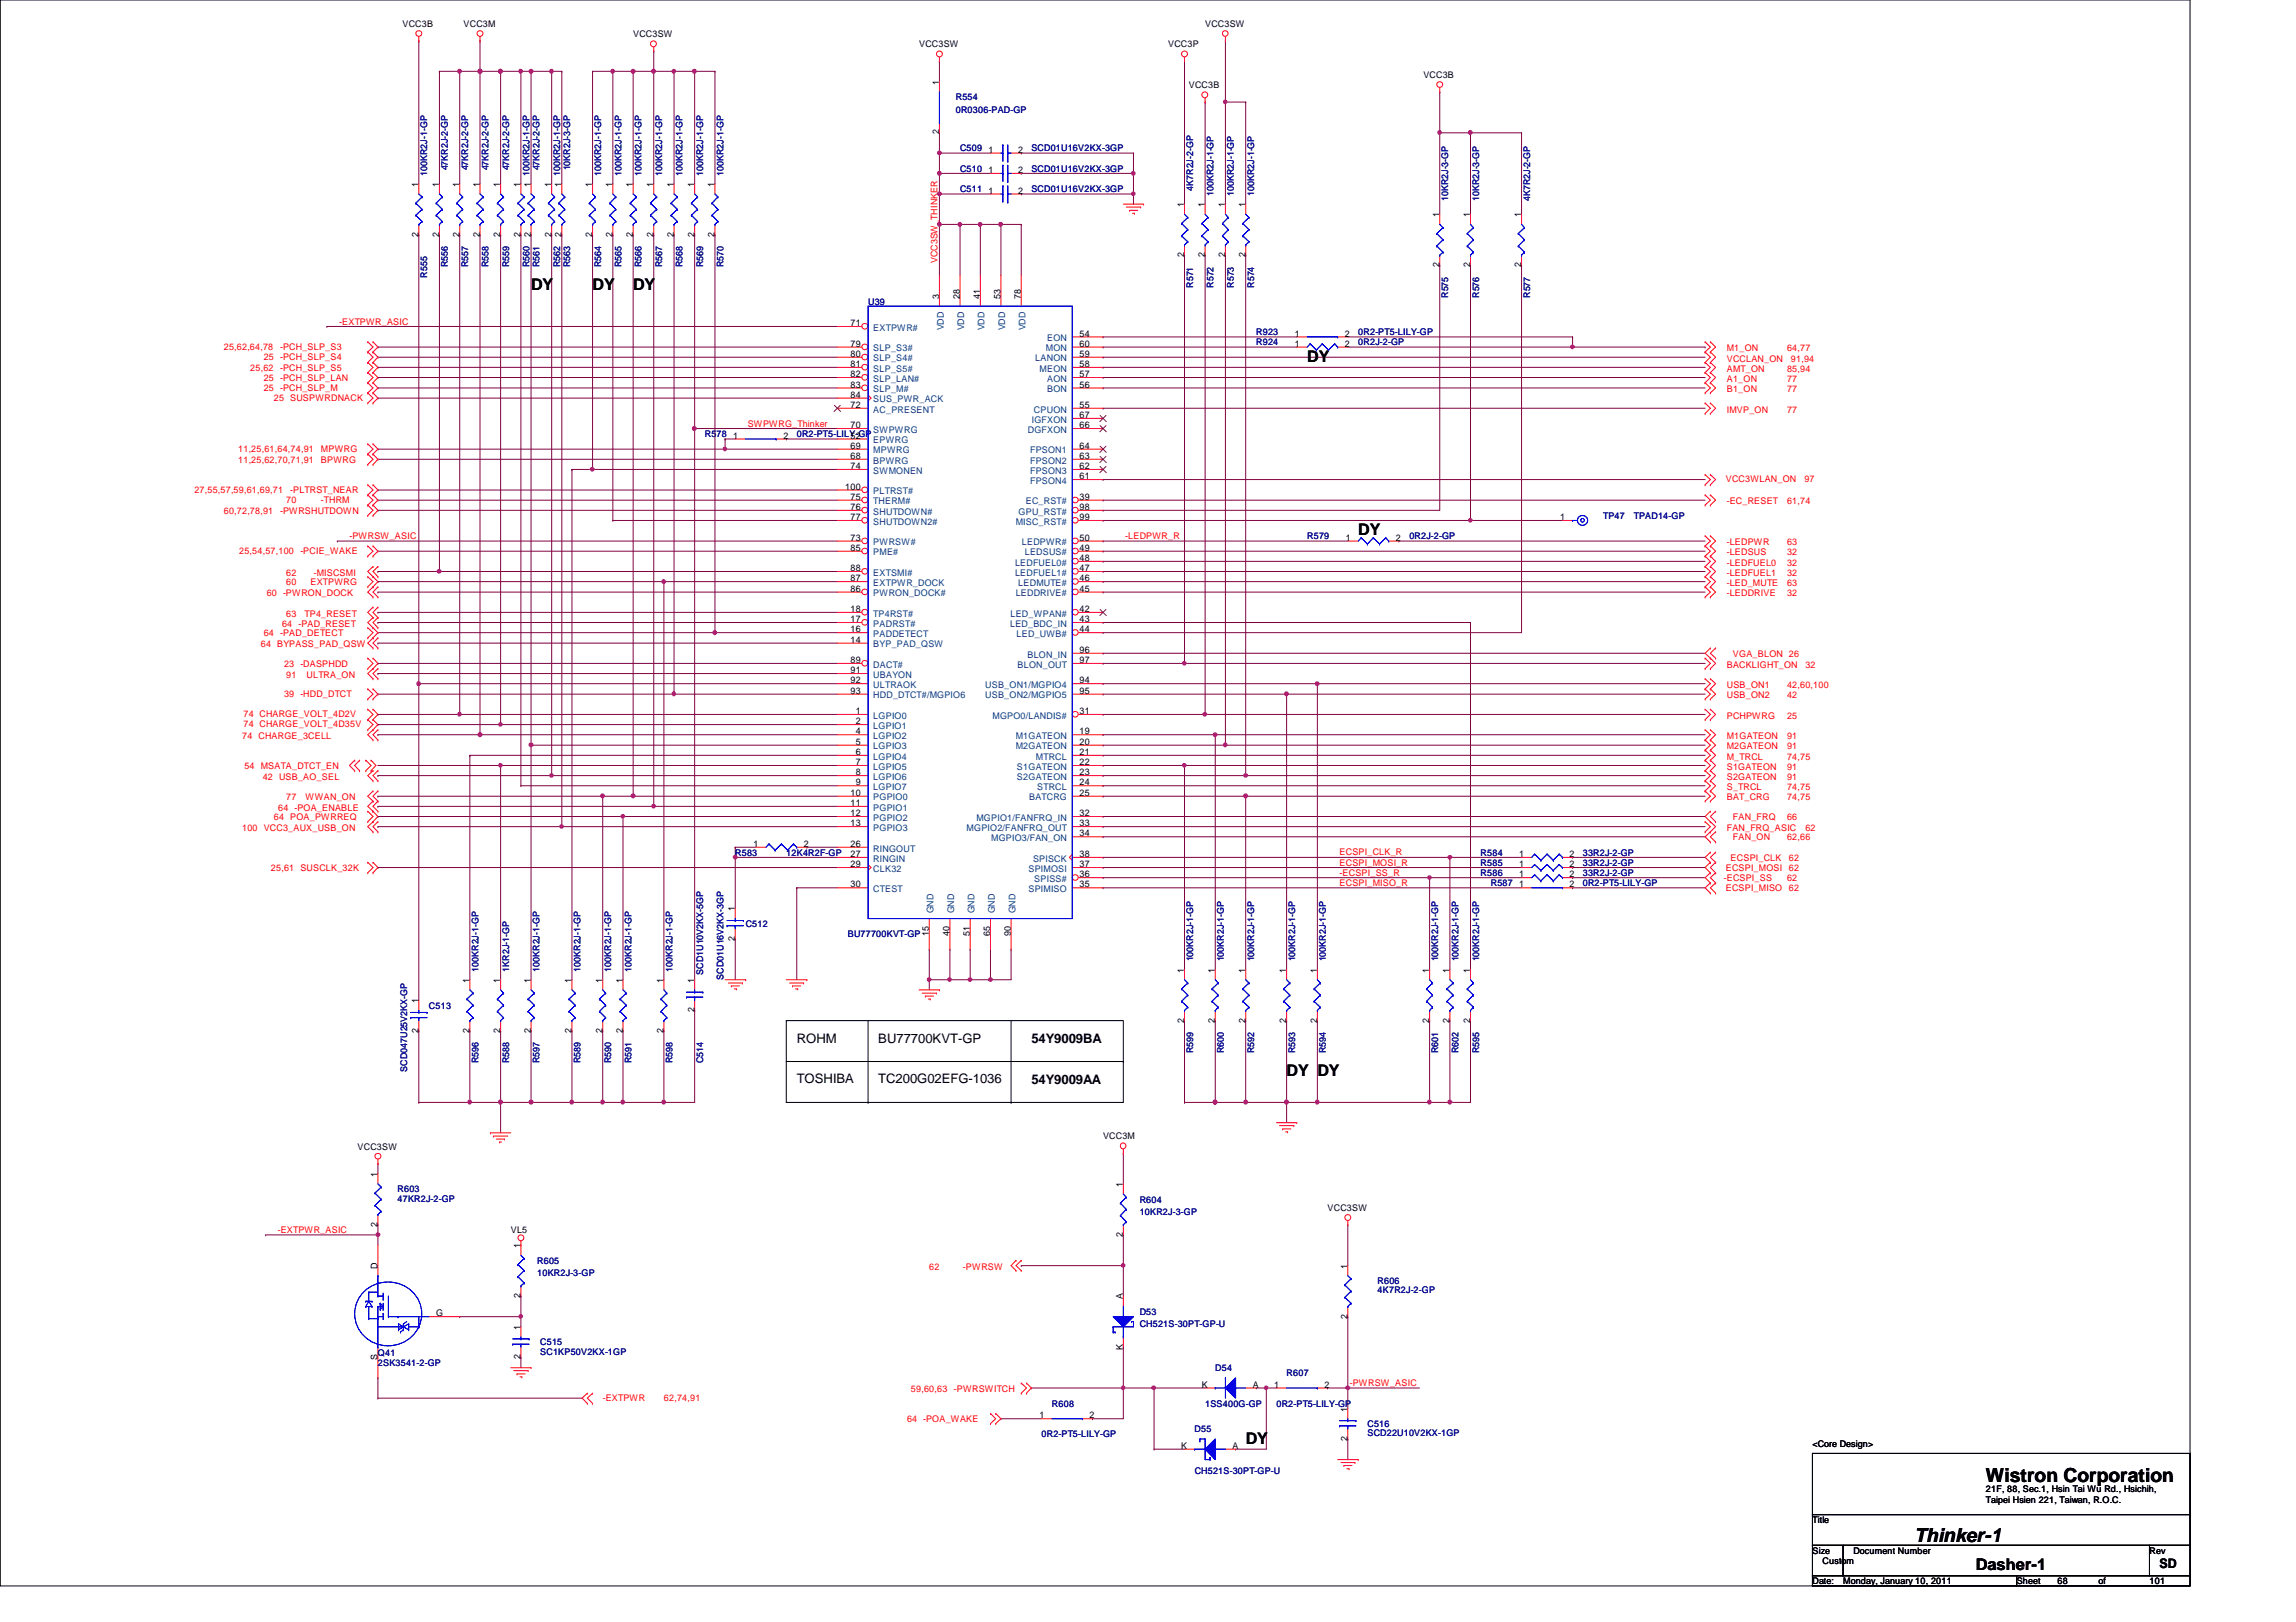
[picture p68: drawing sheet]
<svg xmlns="http://www.w3.org/2000/svg" width="297mm" height="210mm" viewBox="0 0 297 210" stroke-linecap="round" stroke-linejoin="round" font-family="sans-serif">
<defs><g id="words">
<g font-size="2.5">
<text x="256.9" y="191.7">Wistron Corporation</text>
<text x="247.7" y="199.6">Thinker-1</text>
</g>
<g font-size="2.1">
<text x="68.7" y="37.5">DY</text>
<text x="76.7" y="37.5">DY</text>
<text x="81.9" y="37.5">DY</text>
<text x="169.1" y="46.8">DY</text>
<text x="175.7" y="69.3">DY</text>
<text x="166.5" y="139.3">DY</text>
<text x="170.4" y="139.3">DY</text>
<text x="161.2" y="186.8">DY</text>
<text x="255.6" y="203.2">Dasher-1</text>
</g>
<g font-size="1.7">
<text x="103.1" y="134.9">ROHM</text>
<text x="113.6" y="134.9">BU77700KVT-GP</text>
<text x="133.4" y="135">54Y9009BA</text>
<text x="103.1" y="140.2">TOSHIBA</text>
<text x="113.6" y="140.2">TC200G02EFG-1036</text>
<text x="133.4" y="140.3">54Y9009AA</text>
<text x="279.4" y="202.9">SD</text>
</g>
<g font-size="1.2">
<text x="52.1" y="3.5">VCC3B</text>
<text x="60" y="3.5">VCC3M</text>
<text x="81.9" y="4.8">VCC3SW</text>
<text x="155.9" y="3.5">VCC3SW</text>
<text x="118.9" y="6.1">VCC3SW</text>
<text x="121.5" y="11" transform="rotate(-90 121.5 11)">1</text>
<text x="151.1" y="6.1">VCC3P</text>
<text x="153.8" y="11.4">VCC3B</text>
<text x="184.1" y="10.1">VCC3B</text>
<text x="121.5" y="17.4" transform="rotate(-90 121.5 17.4)">2</text>
<text x="127.9" y="19.8">1</text>
<text x="127.9" y="22.4">1</text>
<text x="131.7" y="19.8">2</text>
<text x="131.7" y="22.4">2</text>
<text x="54.1" y="24.2" transform="rotate(-90 54.1 24.2)">1</text>
<text x="56.8" y="24.2" transform="rotate(-90 56.8 24.2)">1</text>
<text x="59.4" y="24.2" transform="rotate(-90 59.4 24.2)">1</text>
<text x="62.1" y="24.2" transform="rotate(-90 62.1 24.2)">1</text>
<text x="64.7" y="24.2" transform="rotate(-90 64.7 24.2)">1</text>
<text x="67.3" y="24.2" transform="rotate(-90 67.3 24.2)">1</text>
<text x="68.7" y="24.2" transform="rotate(-90 68.7 24.2)">1</text>
<text x="71.3" y="24.2" transform="rotate(-90 71.3 24.2)">1</text>
<text x="72.6" y="24.2" transform="rotate(-90 72.6 24.2)">1</text>
<text x="76.6" y="24.2" transform="rotate(-90 76.6 24.2)">1</text>
<text x="79.2" y="24.2" transform="rotate(-90 79.2 24.2)">1</text>
<text x="81.9" y="24.2" transform="rotate(-90 81.9 24.2)">1</text>
<text x="84.5" y="24.2" transform="rotate(-90 84.5 24.2)">1</text>
<text x="87.2" y="24.2" transform="rotate(-90 87.2 24.2)">1</text>
<text x="89.8" y="24.2" transform="rotate(-90 89.8 24.2)">1</text>
<text x="92.5" y="24.2" transform="rotate(-90 92.5 24.2)">1</text>
<text x="127.9" y="25.1">1</text>
<text x="131.7" y="25.1">2</text>
<text x="153.2" y="26.8" transform="rotate(-90 153.2 26.8)">1</text>
<text x="155.9" y="26.8" transform="rotate(-90 155.9 26.8)">1</text>
<text x="158.5" y="26.8" transform="rotate(-90 158.5 26.8)">1</text>
<text x="161.1" y="26.8" transform="rotate(-90 161.1 26.8)">1</text>
<text x="186.2" y="28.1" transform="rotate(-90 186.2 28.1)">1</text>
<text x="190.2" y="28.1" transform="rotate(-90 190.2 28.1)">1</text>
<text x="196.8" y="28.1" transform="rotate(-90 196.8 28.1)">1</text>
<text x="54.1" y="30.6" transform="rotate(-90 54.1 30.6)">2</text>
<text x="56.8" y="30.6" transform="rotate(-90 56.8 30.6)">2</text>
<text x="59.4" y="30.6" transform="rotate(-90 59.4 30.6)">2</text>
<text x="62.1" y="30.6" transform="rotate(-90 62.1 30.6)">2</text>
<text x="64.7" y="30.6" transform="rotate(-90 64.7 30.6)">2</text>
<text x="67.3" y="30.6" transform="rotate(-90 67.3 30.6)">2</text>
<text x="68.7" y="30.6" transform="rotate(-90 68.7 30.6)">2</text>
<text x="71.3" y="30.6" transform="rotate(-90 71.3 30.6)">2</text>
<text x="72.6" y="30.6" transform="rotate(-90 72.6 30.6)">2</text>
<text x="76.6" y="30.6" transform="rotate(-90 76.6 30.6)">2</text>
<text x="79.2" y="30.6" transform="rotate(-90 79.2 30.6)">2</text>
<text x="81.9" y="30.6" transform="rotate(-90 81.9 30.6)">2</text>
<text x="84.5" y="30.6" transform="rotate(-90 84.5 30.6)">2</text>
<text x="87.2" y="30.6" transform="rotate(-90 87.2 30.6)">2</text>
<text x="89.8" y="30.6" transform="rotate(-90 89.8 30.6)">2</text>
<text x="92.5" y="30.6" transform="rotate(-90 92.5 30.6)">2</text>
<text x="153.2" y="33.3" transform="rotate(-90 153.2 33.3)">2</text>
<text x="155.9" y="33.3" transform="rotate(-90 155.9 33.3)">2</text>
<text x="158.5" y="33.3" transform="rotate(-90 158.5 33.3)">2</text>
<text x="161.1" y="33.3" transform="rotate(-90 161.1 33.3)">2</text>
<text x="186.2" y="34.6" transform="rotate(-90 186.2 34.6)">2</text>
<text x="190.2" y="34.6" transform="rotate(-90 190.2 34.6)">2</text>
<text x="196.8" y="34.6" transform="rotate(-90 196.8 34.6)">2</text>
<text x="121.5" y="38.7" transform="rotate(-90 121.5 38.7)">3</text>
<text x="124.2" y="38.7" transform="rotate(-90 124.2 38.7)">28</text>
<text x="126.8" y="38.7" transform="rotate(-90 126.8 38.7)">41</text>
<text x="129.5" y="38.7" transform="rotate(-90 129.5 38.7)">53</text>
<text x="132.1" y="38.7" transform="rotate(-90 132.1 38.7)">78</text>
<text x="110" y="42.2">71</text>
<text x="110" y="44.9">79</text>
<text x="110" y="46.2">80</text>
<text x="110" y="47.5">81</text>
<text x="139.7" y="44.9">60</text>
<text x="139.7" y="43.6">54</text>
<text x="139.7" y="46.2">59</text>
<text x="139.7" y="47.5">58</text>
<text x="167.5" y="44.9">1</text>
<text x="167.5" y="43.6">1</text>
<text x="174" y="44.9">2</text>
<text x="174" y="43.6">2</text>
<text x="110" y="52.8">72</text>
<text x="110" y="48.8">82</text>
<text x="110" y="50.2">83</text>
<text x="110" y="51.5">84</text>
<text x="139.7" y="48.8">57</text>
<text x="139.7" y="50.2">56</text>
<text x="139.7" y="52.8">55</text>
<text x="94.9" y="56.8">1</text>
<text x="101.3" y="56.8">2</text>
<text x="110" y="55.4">70</text>
<text x="110" y="59.4">68</text>
<text x="110" y="56.8">52</text>
<text x="110" y="58.1">69</text>
<text x="139.7" y="54.1">67</text>
<text x="139.7" y="55.4">66</text>
<text x="139.7" y="58.1">64</text>
<text x="139.7" y="59.4">63</text>
<text x="109.3" y="63.4">100</text>
<text x="110" y="60.7">74</text>
<text x="110" y="66">76</text>
<text x="110" y="64.7">75</text>
<text x="139.7" y="64.7">39</text>
<text x="139.7" y="60.7">62</text>
<text x="139.7" y="62">61</text>
<text x="139.7" y="66">98</text>
<text x="110" y="70">73</text>
<text x="110" y="67.3">77</text>
<text x="110" y="71.3">85</text>
<text x="139.7" y="70">50</text>
<text x="139.7" y="71.3">49</text>
<text x="139.7" y="67.3">99</text>
<text x="174.1" y="70">1</text>
<text x="180.6" y="70">2</text>
<text x="201.8" y="67.3">1</text>
<text x="110" y="76.6">86</text>
<text x="110" y="75.2">87</text>
<text x="110" y="73.9">88</text>
<text x="139.7" y="75.2">46</text>
<text x="139.7" y="72.6">48</text>
<text x="139.7" y="73.9">47</text>
<text x="139.7" y="76.6">45</text>
<text x="110" y="83.2">14</text>
<text x="110" y="81.8">16</text>
<text x="110" y="80.5">17</text>
<text x="110" y="79.2">18</text>
<text x="139.7" y="79.2">42</text>
<text x="139.7" y="81.8">44</text>
<text x="139.7" y="80.5">43</text>
<text x="110" y="85.8">89</text>
<text x="110" y="87.1">91</text>
<text x="110" y="88.4">92</text>
<text x="110" y="89.8">93</text>
<text x="139.7" y="84.5">96</text>
<text x="139.7" y="85.8">97</text>
<text x="139.7" y="88.4">94</text>
<text x="139.7" y="89.8">95</text>
<text x="110.7" y="92.4">1</text>
<text x="110.7" y="93.7">2</text>
<text x="110.7" y="95">4</text>
<text x="139.7" y="92.4">31</text>
<text x="139.7" y="95">19</text>
<text x="110.7" y="96.4">5</text>
<text x="110.7" y="97.7">6</text>
<text x="110.7" y="99">7</text>
<text x="110.7" y="100.3">8</text>
<text x="110.7" y="101.6">9</text>
<text x="139.7" y="97.7">21</text>
<text x="139.7" y="99">22</text>
<text x="139.7" y="100.3">23</text>
<text x="139.7" y="101.6">24</text>
<text x="139.7" y="96.4">20</text>
<text x="110" y="103">10</text>
<text x="110" y="104.3">11</text>
<text x="110" y="105.6">12</text>
<text x="110" y="106.9">13</text>
<text x="139.7" y="103">25</text>
<text x="139.7" y="106.9">33</text>
<text x="139.7" y="105.6">32</text>
<text x="97.5" y="109.6">1</text>
<text x="104" y="109.6">2</text>
<text x="110" y="112.2">29</text>
<text x="110" y="110.9">27</text>
<text x="110" y="109.6">26</text>
<text x="139.7" y="112.2">37</text>
<text x="139.7" y="110.9">38</text>
<text x="139.7" y="113.5">36</text>
<text x="139.7" y="108.2">34</text>
<text x="196.6" y="113.5">1</text>
<text x="196.6" y="112.2">1</text>
<text x="196.6" y="110.9">1</text>
<text x="203.1" y="113.5">2</text>
<text x="203.1" y="112.2">2</text>
<text x="203.1" y="110.9">2</text>
<text x="95.1" y="117.9" transform="rotate(-90 95.1 117.9)">1</text>
<text x="110" y="114.9">30</text>
<text x="139.7" y="114.9">35</text>
<text x="196.6" y="114.9">1</text>
<text x="203.1" y="114.9">2</text>
<text x="95.1" y="121.8" transform="rotate(-90 95.1 121.8)">2</text>
<text x="120.2" y="121.1" transform="rotate(-90 120.2 121.1)">15</text>
<text x="122.8" y="121.1" transform="rotate(-90 122.8 121.1)">40</text>
<text x="125.5" y="121.1" transform="rotate(-90 125.5 121.1)">51</text>
<text x="128.1" y="121.1" transform="rotate(-90 128.1 121.1)">65</text>
<text x="130.8" y="121.1" transform="rotate(-90 130.8 121.1)">90</text>
<text x="153.2" y="125.9" transform="rotate(-90 153.2 125.9)">1</text>
<text x="157.2" y="125.9" transform="rotate(-90 157.2 125.9)">1</text>
<text x="161.1" y="125.9" transform="rotate(-90 161.1 125.9)">1</text>
<text x="166.4" y="125.9" transform="rotate(-90 166.4 125.9)">1</text>
<text x="170.4" y="125.9" transform="rotate(-90 170.4 125.9)">1</text>
<text x="184.9" y="125.9" transform="rotate(-90 184.9 125.9)">1</text>
<text x="187.5" y="125.9" transform="rotate(-90 187.5 125.9)">1</text>
<text x="190.2" y="125.9" transform="rotate(-90 190.2 125.9)">1</text>
<text x="54.1" y="129.8" transform="rotate(-90 54.1 129.8)">1</text>
<text x="60.7" y="127.2" transform="rotate(-90 60.7 127.2)">1</text>
<text x="64.7" y="127.2" transform="rotate(-90 64.7 127.2)">1</text>
<text x="68.7" y="127.2" transform="rotate(-90 68.7 127.2)">1</text>
<text x="74" y="127.2" transform="rotate(-90 74 127.2)">1</text>
<text x="77.9" y="127.2" transform="rotate(-90 77.9 127.2)">1</text>
<text x="80.6" y="127.2" transform="rotate(-90 80.6 127.2)">1</text>
<text x="85.8" y="127.2" transform="rotate(-90 85.8 127.2)">1</text>
<text x="89.8" y="131" transform="rotate(-90 89.8 131)">2</text>
<text x="89.8" y="127.2" transform="rotate(-90 89.8 127.2)">1</text>
<text x="54.1" y="133.6" transform="rotate(-90 54.1 133.6)">2</text>
<text x="60.7" y="133.6" transform="rotate(-90 60.7 133.6)">2</text>
<text x="64.7" y="133.6" transform="rotate(-90 64.7 133.6)">2</text>
<text x="68.7" y="133.6" transform="rotate(-90 68.7 133.6)">2</text>
<text x="74" y="133.6" transform="rotate(-90 74 133.6)">2</text>
<text x="77.9" y="133.6" transform="rotate(-90 77.9 133.6)">2</text>
<text x="80.6" y="133.6" transform="rotate(-90 80.6 133.6)">2</text>
<text x="85.8" y="133.6" transform="rotate(-90 85.8 133.6)">2</text>
<text x="153.2" y="132.3" transform="rotate(-90 153.2 132.3)">2</text>
<text x="157.2" y="132.3" transform="rotate(-90 157.2 132.3)">2</text>
<text x="161.1" y="132.3" transform="rotate(-90 161.1 132.3)">2</text>
<text x="166.4" y="132.3" transform="rotate(-90 166.4 132.3)">2</text>
<text x="170.4" y="132.3" transform="rotate(-90 170.4 132.3)">2</text>
<text x="184.9" y="132.3" transform="rotate(-90 184.9 132.3)">2</text>
<text x="187.5" y="132.3" transform="rotate(-90 187.5 132.3)">2</text>
<text x="190.2" y="132.3" transform="rotate(-90 190.2 132.3)">2</text>
<text x="46.3" y="148.8">VCC3SW</text>
<text x="142.7" y="147.4">VCC3M</text>
<text x="48.8" y="152.3" transform="rotate(-90 48.8 152.3)">1</text>
<text x="145.3" y="153.6" transform="rotate(-90 145.3 153.6)">1</text>
<text x="48.8" y="158.7" transform="rotate(-90 48.8 158.7)">2</text>
<text x="66.1" y="159.6">VL5</text>
<text x="67.3" y="161.5" transform="rotate(-90 67.3 161.5)">1</text>
<text x="145.3" y="160.1" transform="rotate(-90 145.3 160.1)">2</text>
<text x="171.7" y="156.7">VCC3SW</text>
<text x="48.8" y="164.2" transform="rotate(-90 48.8 164.2)">D</text>
<text x="67.3" y="168" transform="rotate(-90 67.3 168)">2</text>
<text x="174.3" y="164.2" transform="rotate(-90 174.3 164.2)">1</text>
<text x="56.4" y="170.3">G</text>
<text x="67.3" y="172.1" transform="rotate(-90 67.3 172.1)">1</text>
<text x="145.3" y="168.1" transform="rotate(-90 145.3 168.1)">A</text>
<text x="174.3" y="170.6" transform="rotate(-90 174.3 170.6)">2</text>
<text x="48.8" y="176" transform="rotate(-90 48.8 176)">S</text>
<text x="67.3" y="175.9" transform="rotate(-90 67.3 175.9)">2</text>
<text x="145.3" y="174.7" transform="rotate(-90 145.3 174.7)">K</text>
<text x="155.5" y="179.6">K</text>
<text x="162.1" y="179.6">A</text>
<text x="164.8" y="179.6">1</text>
<text x="171.4" y="179.6">2</text>
<text x="134.5" y="183.6">1</text>
<text x="141" y="183.6">2</text>
<text x="174.3" y="182.7" transform="rotate(-90 174.3 182.7)">1</text>
<text x="152.8" y="187.5">K</text>
<text x="159.5" y="187.5">A</text>
<text x="174.3" y="186.5" transform="rotate(-90 174.3 186.5)">2</text>
<text x="234.5" y="187.2">&lt;Core Design&gt;</text>
<text x="234.5" y="197.1">Title</text>
<text x="256.9" y="193.1">21F, 88, Sec.1, Hsin Tai Wu Rd., Hsichih,</text>
<text x="256.9" y="194.5">Taipei Hsien 221, Taiwan, R.O.C.</text>
<text x="234.5" y="201.1">Size</text>
<text x="235.8" y="202.4">Custom</text>
<text x="239.8" y="201.1">Document Number</text>
<text x="278.1" y="201.1">Rev</text>
<text x="234.5" y="205">Date:</text>
<text x="238.5" y="205">Monday, January 10, 2011</text>
<text x="260.9" y="205">Sheet</text>
<text x="266.2" y="205">68</text>
<text x="271.5" y="205">of</text>
<text x="278.1" y="205">101</text>
</g>
<g font-size="1.2" fill="#000080">
<text x="123.7" y="13">R554</text>
<text x="123.7" y="14.6">0R0306-PAD-GP</text>
<text x="55.3" y="22.7" transform="rotate(-90 55.3 22.7)">100KR2J-1-GP</text>
<text x="58" y="22.1" transform="rotate(-90 58 22.1)">47KR2J-2-GP</text>
<text x="60.6" y="22.1" transform="rotate(-90 60.6 22.1)">47KR2J-2-GP</text>
<text x="63.2" y="22.1" transform="rotate(-90 63.2 22.1)">47KR2J-2-GP</text>
<text x="65.9" y="22.1" transform="rotate(-90 65.9 22.1)">47KR2J-2-GP</text>
<text x="68.5" y="22.7" transform="rotate(-90 68.5 22.7)">100KR2J-1-GP</text>
<text x="69.8" y="22.1" transform="rotate(-90 69.8 22.1)">47KR2J-2-GP</text>
<text x="72.5" y="22.7" transform="rotate(-90 72.5 22.7)">100KR2J-1-GP</text>
<text x="73.8" y="22.1" transform="rotate(-90 73.8 22.1)">10KR2J-3-GP</text>
<text x="77.8" y="22.7" transform="rotate(-90 77.8 22.7)">100KR2J-1-GP</text>
<text x="80.4" y="22.7" transform="rotate(-90 80.4 22.7)">100KR2J-1-GP</text>
<text x="83" y="22.7" transform="rotate(-90 83 22.7)">100KR2J-1-GP</text>
<text x="85.7" y="22.7" transform="rotate(-90 85.7 22.7)">100KR2J-1-GP</text>
<text x="88.3" y="22.7" transform="rotate(-90 88.3 22.7)">100KR2J-1-GP</text>
<text x="91" y="22.7" transform="rotate(-90 91 22.7)">100KR2J-1-GP</text>
<text x="93.6" y="22.7" transform="rotate(-90 93.6 22.7)">100KR2J-1-GP</text>
<text x="124.2" y="19.6">C509</text>
<text x="124.2" y="22.2">C510</text>
<text x="133.4" y="19.6">SCD01U16V2KX-3GP</text>
<text x="133.4" y="22.2">SCD01U16V2KX-3GP</text>
<text x="124.2" y="24.9">C511</text>
<text x="133.4" y="24.9">SCD01U16V2KX-3GP</text>
<text x="154.3" y="24.7" transform="rotate(-90 154.3 24.7)">4K7R2J-2-GP</text>
<text x="157" y="25.4" transform="rotate(-90 157 25.4)">100KR2J-1-GP</text>
<text x="159.6" y="25.4" transform="rotate(-90 159.6 25.4)">100KR2J-1-GP</text>
<text x="162.3" y="25.4" transform="rotate(-90 162.3 25.4)">100KR2J-1-GP</text>
<text x="187.4" y="26" transform="rotate(-90 187.4 26)">10KR2J-3-GP</text>
<text x="191.3" y="26" transform="rotate(-90 191.3 26)">10KR2J-3-GP</text>
<text x="197.9" y="26" transform="rotate(-90 197.9 26)">4K7R2J-2-GP</text>
<text x="55.3" y="35.9" transform="rotate(-90 55.3 35.9)">R555</text>
<text x="58" y="34.6" transform="rotate(-90 58 34.6)">R556</text>
<text x="60.6" y="34.6" transform="rotate(-90 60.6 34.6)">R557</text>
<text x="63.2" y="34.6" transform="rotate(-90 63.2 34.6)">R558</text>
<text x="65.9" y="34.6" transform="rotate(-90 65.9 34.6)">R559</text>
<text x="68.5" y="34.6" transform="rotate(-90 68.5 34.6)">R560</text>
<text x="69.8" y="34.6" transform="rotate(-90 69.8 34.6)">R561</text>
<text x="72.5" y="34.6" transform="rotate(-90 72.5 34.6)">R562</text>
<text x="73.8" y="34.6" transform="rotate(-90 73.8 34.6)">R563</text>
<text x="77.8" y="34.6" transform="rotate(-90 77.8 34.6)">R564</text>
<text x="80.4" y="34.6" transform="rotate(-90 80.4 34.6)">R565</text>
<text x="83" y="34.6" transform="rotate(-90 83 34.6)">R566</text>
<text x="85.7" y="34.6" transform="rotate(-90 85.7 34.6)">R567</text>
<text x="88.3" y="34.6" transform="rotate(-90 88.3 34.6)">R568</text>
<text x="91" y="34.6" transform="rotate(-90 91 34.6)">R569</text>
<text x="93.6" y="34.6" transform="rotate(-90 93.6 34.6)">R570</text>
<text x="112.3" y="39.4">U39</text>
<text x="154.3" y="37.3" transform="rotate(-90 154.3 37.3)">R571</text>
<text x="157" y="37.3" transform="rotate(-90 157 37.3)">R572</text>
<text x="159.6" y="37.3" transform="rotate(-90 159.6 37.3)">R573</text>
<text x="162.3" y="37.3" transform="rotate(-90 162.3 37.3)">R574</text>
<text x="187.4" y="38.6" transform="rotate(-90 187.4 38.6)">R575</text>
<text x="191.3" y="38.6" transform="rotate(-90 191.3 38.6)">R576</text>
<text x="197.9" y="38.6" transform="rotate(-90 197.9 38.6)">R577</text>
<text x="162.5" y="44.7">R924</text>
<text x="162.5" y="43.3">R923</text>
<text x="175.7" y="44.7">0R2J-2-GP</text>
<text x="175.7" y="43.3">0R2-PT5-LILY-GP</text>
<text x="91.2" y="56.6">R578</text>
<text x="103.1" y="56.6">0R2-PT5-LILY-GP</text>
<text x="169.1" y="69.8">R579</text>
<text x="182.3" y="69.8">0R2J-2-GP</text>
<text x="207.4" y="67.1">TP47</text>
<text x="211.4" y="67.1">TPAD14-GP</text>
<text x="95.1" y="110.7">R583</text>
<text x="101.7" y="110.7">12K4R2F-GP</text>
<text x="191.6" y="113.4">R586</text>
<text x="191.6" y="112.1">R585</text>
<text x="191.6" y="110.7">R584</text>
<text x="204.8" y="113.4">33R2J-2-GP</text>
<text x="204.8" y="112.1">33R2J-2-GP</text>
<text x="204.8" y="110.7">33R2J-2-GP</text>
<text x="96.5" y="120">C512</text>
<text x="192.9" y="114.7">R587</text>
<text x="204.8" y="114.7">0R2-PT5-LILY-GP</text>
<text x="61.9" y="125.7" transform="rotate(-90 61.9 125.7)">100KR2J-1-GP</text>
<text x="65.9" y="125.7" transform="rotate(-90 65.9 125.7)">1KR2J-1-GP</text>
<text x="69.8" y="125.7" transform="rotate(-90 69.8 125.7)">100KR2J-1-GP</text>
<text x="75.1" y="125.7" transform="rotate(-90 75.1 125.7)">100KR2J-1-GP</text>
<text x="79.1" y="125.7" transform="rotate(-90 79.1 125.7)">100KR2J-1-GP</text>
<text x="81.7" y="125.7" transform="rotate(-90 81.7 125.7)">100KR2J-1-GP</text>
<text x="87" y="125.7" transform="rotate(-90 87 125.7)">100KR2J-1-GP</text>
<text x="109.7" y="121.3">BU77700KVT-GP</text>
<text x="154.3" y="124.4" transform="rotate(-90 154.3 124.4)">100KR2J-1-GP</text>
<text x="158.3" y="124.4" transform="rotate(-90 158.3 124.4)">100KR2J-1-GP</text>
<text x="162.3" y="124.4" transform="rotate(-90 162.3 124.4)">100KR2J-1-GP</text>
<text x="167.6" y="124.4" transform="rotate(-90 167.6 124.4)">100KR2J-1-GP</text>
<text x="171.5" y="124.4" transform="rotate(-90 171.5 124.4)">100KR2J-1-GP</text>
<text x="186.1" y="124.4" transform="rotate(-90 186.1 124.4)">100KR2J-1-GP</text>
<text x="188.7" y="124.4" transform="rotate(-90 188.7 124.4)">100KR2J-1-GP</text>
<text x="191.3" y="124.4" transform="rotate(-90 191.3 124.4)">100KR2J-1-GP</text>
<text x="55.5" y="130.6">C513</text>
<text x="91" y="126.2" transform="rotate(-90 91 126.2)">SCD1U10V2KX-5GP</text>
<text x="93.6" y="126.8" transform="rotate(-90 93.6 126.8)">SCD01U16V2KX-3GP</text>
<text x="61.9" y="137.6" transform="rotate(-90 61.9 137.6)">R596</text>
<text x="65.9" y="137.6" transform="rotate(-90 65.9 137.6)">R588</text>
<text x="69.8" y="137.6" transform="rotate(-90 69.8 137.6)">R597</text>
<text x="75.1" y="137.6" transform="rotate(-90 75.1 137.6)">R589</text>
<text x="79.1" y="137.6" transform="rotate(-90 79.1 137.6)">R590</text>
<text x="81.7" y="137.6" transform="rotate(-90 81.7 137.6)">R591</text>
<text x="87" y="137.6" transform="rotate(-90 87 137.6)">R598</text>
<text x="91" y="137.6" transform="rotate(-90 91 137.6)">C514</text>
<text x="154.3" y="136.3" transform="rotate(-90 154.3 136.3)">R599</text>
<text x="158.3" y="136.3" transform="rotate(-90 158.3 136.3)">R600</text>
<text x="162.3" y="136.3" transform="rotate(-90 162.3 136.3)">R592</text>
<text x="167.6" y="136.3" transform="rotate(-90 167.6 136.3)">R593</text>
<text x="171.5" y="136.3" transform="rotate(-90 171.5 136.3)">R594</text>
<text x="186.1" y="136.3" transform="rotate(-90 186.1 136.3)">R601</text>
<text x="188.7" y="136.3" transform="rotate(-90 188.7 136.3)">R602</text>
<text x="191.3" y="136.3" transform="rotate(-90 191.3 136.3)">R595</text>
<text x="52.7" y="138.7" transform="rotate(-90 52.7 138.7)">SCD047U25V2KX-GP</text>
<text x="51.4" y="154.3">R603</text>
<text x="51.4" y="155.5">47KR2J-2-GP</text>
<text x="147.4" y="155.6">R604</text>
<text x="147.5" y="157.2">10KR2J-3-GP</text>
<text x="69.5" y="163.6">R605</text>
<text x="69.5" y="165.1">10KR2J-3-GP</text>
<text x="178.2" y="166.2">R606</text>
<text x="178.2" y="167.4">4K7R2J-2-GP</text>
<text x="147.4" y="170.2">D53</text>
<text x="147.5" y="171.7">CH521S-30PT-GP-U</text>
<text x="48.9" y="175.4">Q41</text>
<text x="48.9" y="176.8">2SK3541-2-GP</text>
<text x="69.9" y="174.1">C515</text>
<text x="69.9" y="175.3">SC1KP50V2KX-1GP</text>
<text x="157.2" y="177.4">D54</text>
<text x="166.5" y="178.1">R607</text>
<text x="136.1" y="182">R608</text>
<text x="154.6" y="185.3">D55</text>
<text x="155.9" y="182">1SS400G-GP</text>
<text x="165.1" y="182">0R2-PT5-LILY-GP</text>
<text x="176.9" y="184.7">C516</text>
<text x="176.9" y="185.9">SCD22U10V2KX-1GP</text>
<text x="134.8" y="186">0R2-PT5-LILY-GP</text>
<text x="154.6" y="190.8">CH521S-30PT-GP-U</text>
</g>
<g font-size="1.2" fill="#f00">
<text x="121.3" y="34.1" transform="rotate(-90 121.3 34.1)">VCC3SW_THINKER</text>
<text x="43.9" y="42">-EXTPWR_ASIC</text>
<text x="29" y="45.3">25,62,64,78</text>
<text x="34.1" y="46.7">25 -PCH_SLP_S4</text>
<text x="36.2" y="45.3">-PCH_SLP_S3</text>
<text x="223.4" y="45.5">M1_ON</text>
<text x="223.4" y="46.8">VCCLAN_ON</text>
<text x="231.2" y="45.5">64,77</text>
<text x="231.7" y="46.8">91,94</text>
<text x="32.4" y="48">25,62</text>
<text x="34.1" y="49.3">25 -PCH_SLP_LAN</text>
<text x="34.1" y="50.6">25 -PCH_SLP_M</text>
<text x="35.4" y="51.9">25 SUSPWRDNACK</text>
<text x="36.2" y="48">-PCH_SLP_S5</text>
<text x="223.4" y="49.4">A1_ON</text>
<text x="223.4" y="53.4">IMVP_ON</text>
<text x="223.4" y="50.8">B1_ON</text>
<text x="223.4" y="48.1">AMT_ON</text>
<text x="231.2" y="49.4">77</text>
<text x="231.2" y="50.8">77</text>
<text x="231.2" y="48.1">85,94</text>
<text x="231.2" y="53.4">77</text>
<text x="30.8" y="59.9">11,25,62,70,71,91</text>
<text x="30.8" y="58.5">11,25,61,64,74,91</text>
<text x="41.5" y="58.5">MPWRG</text>
<text x="41.5" y="59.9">BPWRG</text>
<text x="96.7" y="55.2">SWPWRG_Thinker</text>
<text x="25.1" y="63.8">27,55,57,59,61,69,71</text>
<text x="37" y="65.2">70</text>
<text x="37.5" y="63.8">-PLTRST_NEAR</text>
<text x="41.5" y="65.2">-THRM</text>
<text x="223.3" y="62.4">VCC3WLAN_ON</text>
<text x="223.4" y="65.3">-EC_RESET</text>
<text x="231.2" y="65.3">61,74</text>
<text x="233.4" y="62.4">97</text>
<text x="29" y="66.5">60,72,78,91</text>
<text x="30.9" y="71.8">25,54,57,100</text>
<text x="36.2" y="66.5">-PWRSHUTDOWN</text>
<text x="38.9" y="71.8">-PCIE_WAKE</text>
<text x="45.2" y="69.8">-PWRSW_ASIC</text>
<text x="145.6" y="69.8">-LEDPWR_R</text>
<text x="223.4" y="70.6">-LEDPWR</text>
<text x="223.4" y="71.9">-LEDSUS</text>
<text x="231.2" y="70.6">63</text>
<text x="231.2" y="71.9">32</text>
<text x="34.5" y="77.2">60 -PWRON_DOCK</text>
<text x="37" y="75.7">60</text>
<text x="37" y="74.5">62</text>
<text x="40.2" y="75.7">EXTPWRG</text>
<text x="40.6" y="74.5">-MISCSMI</text>
<text x="223.4" y="77.2">-LEDDRIVE</text>
<text x="223.4" y="73.2">-LEDFUEL0</text>
<text x="223.4" y="74.5">-LEDFUEL1</text>
<text x="223.4" y="75.9">-LED_MUTE</text>
<text x="231.2" y="77.2">32</text>
<text x="231.2" y="73.2">32</text>
<text x="231.2" y="74.5">32</text>
<text x="231.2" y="75.9">63</text>
<text x="33.7" y="83.8">64 BYPASS_PAD_QSW</text>
<text x="34.1" y="82.3">64 -PAD_DETECT</text>
<text x="36.5" y="81.2">64 -PAD_RESET</text>
<text x="37" y="79.8">63</text>
<text x="39.4" y="79.8">TP4_RESET</text>
<text x="36.7" y="86.3">23 -DASPHDD</text>
<text x="37" y="87.8">91</text>
<text x="39.7" y="87.8">ULTRA_ON</text>
<text x="223.4" y="86.4">BACKLIGHT_ON</text>
<text x="223.4" y="89.1">USB_ON1</text>
<text x="224.2" y="85">VGA_BLON 26</text>
<text x="231.2" y="89.1">42,60,100</text>
<text x="233.6" y="86.4">32</text>
<text x="31.3" y="95.7">74 CHARGE_3CELL</text>
<text x="31.5" y="92.8">74 CHARGE_VOLT_4D2V</text>
<text x="31.5" y="94.1">74 CHARGE_VOLT_4D35V</text>
<text x="36.7" y="90.3">39 -HDD_DTCT</text>
<text x="223.4" y="93">PCHPWRG</text>
<text x="223.4" y="95.7">M1GATEON</text>
<text x="223.4" y="90.4">USB_ON2</text>
<text x="231.2" y="90.4">42</text>
<text x="231.2" y="95.7">91</text>
<text x="231.2" y="93">25</text>
<text x="31.6" y="99.5">54 MSATA_DTCT_EN</text>
<text x="34" y="101">42 USB_AO_SEL</text>
<text x="223.4" y="98.3">M_TRCL</text>
<text x="223.4" y="97">M2GATEON</text>
<text x="223.4" y="99.7">S1GATEON</text>
<text x="223.4" y="101">S2GATEON</text>
<text x="231.2" y="99.7">91</text>
<text x="231.2" y="101">91</text>
<text x="231.2" y="97">91</text>
<text x="231.2" y="98.3">74,75</text>
<text x="31.3" y="107.6">100 VCC3_AUX_USB_ON</text>
<text x="35.4" y="106.1">64 POA_PWRREQ</text>
<text x="36" y="104.9">64 -POA_ENABLE</text>
<text x="37" y="103.6">77</text>
<text x="39.5" y="103.6">WWAN_ON</text>
<text x="223.4" y="103.6">BAT_CRG</text>
<text x="223.4" y="107.6">FAN_FRQ_ASIC</text>
<text x="223.4" y="102.3">S_TRCL</text>
<text x="224.2" y="106.1">FAN_FRQ</text>
<text x="231.2" y="106.1">66</text>
<text x="231.2" y="103.6">74,75</text>
<text x="231.2" y="102.3">74,75</text>
<text x="233.6" y="107.6">62</text>
<text x="35.1" y="112.7">25,61 SUSCLK_32K</text>
<text x="173.3" y="112">ECSPI_MOSI_R</text>
<text x="173.3" y="113.3">-ECSPI_SS_R</text>
<text x="173.3" y="110.7">ECSPI_CLK_R</text>
<text x="223.3" y="112.7">ECSPI_MOSI</text>
<text x="223.9" y="111.4">ECSPI_CLK</text>
<text x="224.2" y="108.8">FAN_ON</text>
<text x="231.2" y="108.8">62,66</text>
<text x="231.4" y="112.7">62</text>
<text x="231.4" y="111.4">62</text>
<text x="173.3" y="114.6">ECSPI_MISO_R</text>
<text x="223" y="114">-ECSPI_SS</text>
<text x="223.3" y="115.4">ECSPI_MISO</text>
<text x="231.2" y="114">62</text>
<text x="231.4" y="115.4">62</text>
<text x="35.9" y="159.6">-EXTPWR_ASIC</text>
<text x="120.2" y="164.3">62</text>
<text x="124.6" y="164.3">-PWRSW</text>
<text x="174.6" y="179.4">-PWRSW_ASIC</text>
<text x="78" y="181.3">-EXTPWR</text>
<text x="85.9" y="181.3">62,74,91</text>
<text x="117.3" y="184">64 -POA_WAKE</text>
<text x="117.9" y="180.1">59,60,63</text>
<text x="123.4" y="180.1">-PWRSWITCH</text>
</g>
<g font-size="1.2" fill="#004080">
<text x="113" y="42.8">EXTPWR#</text>
<text x="113" y="45.5">SLP_S3#</text>
<text x="113" y="46.8">SLP_S4#</text>
<text x="122.1" y="42.8" transform="rotate(-90 122.1 42.8)">VDD</text>
<text x="124.8" y="42.8" transform="rotate(-90 124.8 42.8)">VDD</text>
<text x="127.4" y="42.8" transform="rotate(-90 127.4 42.8)">VDD</text>
<text x="130" y="42.8" transform="rotate(-90 130 42.8)">VDD</text>
<text x="132.7" y="42.8" transform="rotate(-90 132.7 42.8)">VDD</text>
<text x="133.9" y="46.8">LANON</text>
<text x="135.3" y="45.5">MON</text>
<text x="135.5" y="44.2">EON</text>
<text x="113" y="53.4">AC_PRESENT</text>
<text x="113" y="48.1">SLP_S5#</text>
<text x="113" y="49.4">SLP_LAN#</text>
<text x="113" y="50.8">SLP_M#</text>
<text x="113" y="52.1">SUS_PWR_ACK</text>
<text x="133.8" y="53.4">CPUON</text>
<text x="134.5" y="48.1">MEON</text>
<text x="135.5" y="49.4">AON</text>
<text x="135.5" y="50.8">BON</text>
<text x="113" y="56">SWPWRG</text>
<text x="113" y="58.7">MPWRG</text>
<text x="113" y="60">BPWRG</text>
<text x="113" y="57.4">EPWRG</text>
<text x="133" y="56">DGFXON</text>
<text x="133.3" y="58.7">FPSON1</text>
<text x="133.3" y="60">FPSON2</text>
<text x="133.5" y="54.7">IGFXON</text>
<text x="113" y="65.3">THERM#</text>
<text x="113" y="61.3">SWMONEN</text>
<text x="113" y="64">PLTRST#</text>
<text x="132.7" y="65.3">EC_RST#</text>
<text x="133.3" y="61.3">FPSON3</text>
<text x="133.3" y="62.6">FPSON4</text>
<text x="113" y="70.6">PWRSW#</text>
<text x="113" y="66.6">SHUTDOWN#</text>
<text x="113" y="67.9">SHUTDOWN2#</text>
<text x="113" y="71.9">PME#</text>
<text x="131.4" y="67.9">MISC_RST#</text>
<text x="131.8" y="66.6">GPU_RST#</text>
<text x="132.2" y="70.6">LEDPWR#</text>
<text x="132.6" y="71.9">LEDSUS#</text>
<text x="113" y="77.2">PWRON_DOCK#</text>
<text x="113" y="75.8">EXTPWR_DOCK</text>
<text x="113" y="74.5">EXTSMI#</text>
<text x="131.3" y="73.2">LEDFUEL0#</text>
<text x="131.3" y="74.5">LEDFUEL1#</text>
<text x="131.4" y="77.2">LEDDRIVE#</text>
<text x="131.7" y="75.8">LEDMUTE#</text>
<text x="113" y="83.8">BYP_PAD_QSW</text>
<text x="113" y="82.4">PADDETECT</text>
<text x="113" y="81.1">PADRST#</text>
<text x="113" y="79.8">TP4RST#</text>
<text x="130.7" y="81.1">LED_BDC_IN</text>
<text x="130.7" y="79.8">LED_WPAN#</text>
<text x="131.5" y="82.4">LED_UWB#</text>
<text x="113" y="86.4">DACT#</text>
<text x="113" y="87.7">UBAYON</text>
<text x="113" y="89">ULTRAOK</text>
<text x="127.5" y="89">USB_ON1/MGPIO4</text>
<text x="131.7" y="86.4">BLON_OUT</text>
<text x="132.9" y="85.1">BLON_IN</text>
<text x="113" y="93">LGPIO0</text>
<text x="113" y="94.3">LGPIO1</text>
<text x="113" y="95.6">LGPIO2</text>
<text x="113" y="90.4">HDD_DTCT#/MGPIO6</text>
<text x="127.5" y="90.4">USB_ON2/MGPIO5</text>
<text x="128.4" y="93">MGPO0/LANDIS#</text>
<text x="131.4" y="95.6">M1GATEON</text>
<text x="113" y="97">LGPIO3</text>
<text x="113" y="98.3">LGPIO4</text>
<text x="113" y="99.6">LGPIO5</text>
<text x="113" y="100.9">LGPIO6</text>
<text x="131.4" y="97">M2GATEON</text>
<text x="131.6" y="99.6">S1GATEON</text>
<text x="131.6" y="100.9">S2GATEON</text>
<text x="134" y="98.3">MTRCL</text>
<text x="113" y="102.2">LGPIO7</text>
<text x="113" y="103.6">PGPIO0</text>
<text x="113" y="104.9">PGPIO1</text>
<text x="113" y="106.2">PGPIO2</text>
<text x="113" y="107.5">PGPIO3</text>
<text x="125" y="107.5">MGPIO2/FANFRQ_OUT</text>
<text x="126.3" y="106.2">MGPIO1/FANFRQ_IN</text>
<text x="133.1" y="103.6">BATCRG</text>
<text x="134.2" y="102.2">STRCL</text>
<text x="113" y="112.8">CLK32</text>
<text x="113" y="111.5">RINGIN</text>
<text x="113" y="110.2">RINGOUT</text>
<text x="128.2" y="108.8">MGPIO3/FAN_ON</text>
<text x="133.1" y="112.8">SPIMOSI</text>
<text x="133.6" y="111.5">SPISCK</text>
<text x="113" y="115.4">CTEST</text>
<text x="120.8" y="118.2" transform="rotate(-90 120.8 118.2)">GND</text>
<text x="123.4" y="118.2" transform="rotate(-90 123.4 118.2)">GND</text>
<text x="126.1" y="118.2" transform="rotate(-90 126.1 118.2)">GND</text>
<text x="128.7" y="118.2" transform="rotate(-90 128.7 118.2)">GND</text>
<text x="131.4" y="118.2" transform="rotate(-90 131.4 118.2)">GND</text>
<text x="133.1" y="115.4">SPIMISO</text>
<text x="133.8" y="114.1">SPISS#</text>
</g>
</g></defs>
<path d="M0 0h283.3v205.2h-283.3z" fill="none" stroke="#000" stroke-width=".13"/>
<path d="M95.1 121.5h.1M95.1 121.5v5.3M34.4 159.8h.1M34.4 159.8h14.5" fill="none" stroke="#800040" stroke-width=".13"/>
<circle cx="48.9" cy="159.8" r=".25" fill="#f0f"/>
<circle cx="48.9" cy="159.8" r=".25" fill="none" stroke="#f0f" stroke-width=".13"/>
<path d="M48.9 150.6h.1M48.9 158.5h.1M48.9 150.6v1.3M48.9 158.5v1.3M59.5 170.4h7.9M59.5 170.4h.1M67.4 170.4h.1M67.4 175.7h.1M67.4 170.4v1.3M67.4 175.7v1.3" fill="none" stroke="#800040" stroke-width=".13"/>
<path d="M67.2 170.2h.3l.1 .1-.1 .2-.2 .1-.1-.1z" fill-rule="evenodd" fill="#f0f"/>
<path d="M67.2 170.2h.3l.1 .1-.1 .2-.2 .1-.1-.1z" fill="none" stroke="#f0f" stroke-width=".13"/>
<path d="M81.9 9.2h.1M81.9 9.2v14.6M48.9 178.3h.1M48.9 178.3v2.6M48.9 180.9h26.4M48.9 180.9h.1" fill="none" stroke="#800040" stroke-width=".13"/>
<circle cx="81.9" cy="9.2" r=".26" fill="#f0f"/>
<circle cx="81.9" cy="9.2" r=".26" fill="none" stroke="#f0f" stroke-width=".13"/>
<path d="M68.7 9.2h.1M68.7 9.2v14.6M67.4 167.7h.1M67.4 167.7v2.7" fill="none" stroke="#800040" stroke-width=".13"/>
<circle cx="68.7" cy="9.2" r=".26" fill="#f0f"/>
<circle cx="68.7" cy="9.2" r=".26" fill="none" stroke="#f0f" stroke-width=".13"/>
<g fill="none" stroke="#800040" stroke-width=".13">
<path d="M67.4 9.2h.1M67.4 9.2h1.3M76.7 9.2h.1M76.7 9.2v14.6M121.5 7.9h.1M121.5 19.8h.1M121.5 17.2h.1M121.5 7.9v2.7M121.5 17.2v5.2M121.5 19.8h6.6M121.5 22.4h.1M121.5 22.4h6.6"/>
<path d="M146.6 25.1h.1M146.6 25.1v1.3M48.9 159.8h.1M48.9 159.8v1.3"/>
</g>
<circle cx="121.5" cy="19.8" r=".25" fill="#f0f"/>
<circle cx="121.5" cy="19.8" r=".25" fill="none" stroke="#f0f" stroke-width=".13"/>
<path d="M121.5 25.1h.1M121.5 25.1h6.6" fill="none" stroke="#800040" stroke-width=".13"/>
<circle cx="121.5" cy="25.1" r=".25" fill="#f0f"/>
<circle cx="121.5" cy="25.1" r=".25" fill="none" stroke="#f0f" stroke-width=".13"/>
<path d="M121.5 22.4h.1M121.5 22.4v2.7" fill="none" stroke="#800040" stroke-width=".13"/>
<circle cx="121.5" cy="22.4" r=".26" fill="#f0f"/>
<circle cx="121.5" cy="22.4" r=".26" fill="none" stroke="#f0f" stroke-width=".13"/>
<path d="M132.1 19.8h.1M132.1 19.8h14.5M132.1 22.4h.1M132.1 22.4h14.5" fill="none" stroke="#800040" stroke-width=".13"/>
<path d="M146.4 22.2h.2l.2 .1v.3l-.2 .1-.2-.1z" fill-rule="evenodd" fill="#f0f"/>
<path d="M146.4 22.2h.2l.2 .1v.3l-.2 .1-.2-.1z" fill="none" stroke="#f0f" stroke-width=".13"/>
<path d="M132.1 25.1h.1M132.1 25.1h14.5" fill="none" stroke="#800040" stroke-width=".13"/>
<path d="M146.4 24.9h.4l.1 .2-.1 .1-.2 .1-.2-.1z" fill-rule="evenodd" fill="#f0f"/>
<path d="M146.4 24.9h.4l.1 .2-.1 .1-.2 .1-.2-.1z" fill="none" stroke="#f0f" stroke-width=".13"/>
<path d="M146.6 19.8h.1M146.6 19.8v5.3M146.6 22.4h.1M95.1 111h.1M95.1 111v6.6M68.7 142.7h.1M68.7 142.7h5.3" fill="none" stroke="#800040" stroke-width=".13"/>
<circle cx="68.7" cy="142.6" r=".26" fill="#f0f"/>
<circle cx="68.7" cy="142.6" r=".26" fill="none" stroke="#f0f" stroke-width=".13"/>
<path d="M64.8 142.7h.1M64.8 142.7v3.9" fill="none" stroke="#800040" stroke-width=".13"/>
<path d="M64.6 142.4h.1l.2 .1v.3l-.2 .1-.1-.1z" fill-rule="evenodd" fill="#f0f"/>
<path d="M64.6 142.4h.1l.2 .1v.3l-.2 .1-.1-.1z" fill="none" stroke="#f0f" stroke-width=".13"/>
<g fill="none" stroke="#800040" stroke-width=".13">
<path d="M87.2 9.2h.1M87.2 9.2v14.6M103.1 114.9h5.2M103.1 114.9h.1M103.1 114.9v11.9M203.5 113.6h17.1M203.5 111h17.1M203.5 114.9h17.1M203.5 112.3h17.1M203.5 113.6h.1M203.5 111h.1M203.5 114.9h.1"/>
<path d="M203.5 112.3h.1"/>
</g>
<path d="M87 9h.2l.2 .1-.1 .3-.1 .1-.2-.1z" fill-rule="evenodd" fill="#f0f"/>
<path d="M87 9h.2l.2 .1-.1 .3-.1 .1-.2-.1z" fill="none" stroke="#f0f" stroke-width=".13"/>
<path d="M78 142.7h.1M78 142.7h2.6" fill="none" stroke="#800040" stroke-width=".13"/>
<path d="M80.4 142.4h.2l.2 .1-.1 .3-.1 .1-.2-.1z" fill-rule="evenodd" fill="#f0f"/>
<path d="M80.4 142.4h.2l.2 .1-.1 .3-.1 .1-.2-.1z" fill="none" stroke="#f0f" stroke-width=".13"/>
<path d="M77.8 142.4h.1l.2 .1v.3l-.2 .1-.1-.1z" fill-rule="evenodd" fill="#f0f"/>
<path d="M77.8 142.4h.1l.2 .1v.3l-.2 .1-.1-.1z" fill="none" stroke="#f0f" stroke-width=".13"/>
<path d="M84.6 9.2h.1M84.6 9.2v14.6M48.9 112.3h59.4M48.9 112.3h.1M72.7 107h35.6M72.7 107h.1" fill="none" stroke="#800040" stroke-width=".13"/>
<path d="M84.4 9h.1l.3 .1-.1 .3-.2 .1-.1-.1z" fill-rule="evenodd" fill="#f0f"/>
<path d="M84.4 9h.1l.3 .1-.1 .3-.2 .1-.1-.1z" fill="none" stroke="#f0f" stroke-width=".13"/>
<path d="M84.6 30.4h.1M84.6 30.4v74" fill="none" stroke="#800040" stroke-width=".13"/>
<path d="M84.4 104.2h.3l.1 .1-.1 .2-.2 .1-.1-.1z" fill-rule="evenodd" fill="#f0f"/>
<path d="M84.4 104.2h.3l.1 .1-.1 .2-.2 .1-.1-.1z" fill="none" stroke="#f0f" stroke-width=".13"/>
<path d="M80.6 133.4h.1M80.6 133.4v9.3M80.6 142.7h.1M80.6 142.7h5.3" fill="none" stroke="#800040" stroke-width=".13"/>
<path d="M85.7 142.4h.1l.3 .1-.1 .3-.2 .1-.1-.1z" fill-rule="evenodd" fill="#f0f"/>
<path d="M85.7 142.4h.1l.3 .1-.1 .3-.2 .1-.1-.1z" fill="none" stroke="#f0f" stroke-width=".13"/>
<path d="M80.6 105.7h27.7M80.6 105.7h.1M80.6 105.7v21.1" fill="none" stroke="#800040" stroke-width=".13"/>
<path d="M80.4 105.5h.3l.1 .1-.1 .2-.1 .1-.2-.1z" fill-rule="evenodd" fill="#f0f"/>
<path d="M80.4 105.5h.3l.1 .1-.1 .2-.1 .1-.2-.1z" fill="none" stroke="#f0f" stroke-width=".13"/>
<path d="M81.9 30.4h.1M81.9 30.4v72.6M48.9 104.4h35.7M48.9 104.4h.1" fill="none" stroke="#800040" stroke-width=".13"/>
<circle cx="81.9" cy="103" r=".26" fill="#f0f"/>
<circle cx="81.9" cy="103" r=".26" fill="none" stroke="#f0f" stroke-width=".13"/>
<path d="M79.3 9.2h.1M79.3 9.2v14.6M48.9 103h29.1M48.9 105.7h31.7M48.9 105.7h.1M48.9 103h.1M84.6 104.4h23.7M84.6 104.4h.1" fill="none" stroke="#800040" stroke-width=".13"/>
<path d="M79.1 9h.1l.3 .1-.1 .3-.2 .1-.1-.1z" fill-rule="evenodd" fill="#f0f"/>
<path d="M79.1 9h.1l.3 .1-.1 .3-.2 .1-.1-.1z" fill="none" stroke="#f0f" stroke-width=".13"/>
<path d="M84.6 6.6h.1M84.6 6.6v2.6" fill="none" stroke="#800040" stroke-width=".13"/>
<path d="M84.4 9h.1l.3 .1-.1 .3-.2 .1-.1-.1z" fill-rule="evenodd" fill="#f0f"/>
<path d="M84.4 9h.1l.3 .1-.1 .3-.2 .1-.1-.1z" fill="none" stroke="#f0f" stroke-width=".13"/>
<path d="M76.7 9.2h.1M76.7 9.2h7.9M79.3 9.2h.1M81.9 9.2h.1M48.9 100.4h22.5M48.9 100.4h.1M78 103h.1M78 103v23.8" fill="none" stroke="#800040" stroke-width=".13"/>
<path d="M77.8 102.8l.1-.1 .2 .2v.3l-.2 .1-.1-.1z" fill-rule="evenodd" fill="#f0f"/>
<path d="M77.8 102.8l.1-.1 .2 .2v.3l-.2 .1-.1-.1z" fill="none" stroke="#f0f" stroke-width=".13"/>
<path d="M78 133.4h.1M78 133.4v9.3h-4M74 142.7h.1" fill="none" stroke="#800040" stroke-width=".13"/>
<path d="M73.8 142.4h.2l.2 .1-.1 .3-.1 .1-.2-.1z" fill-rule="evenodd" fill="#f0f"/>
<path d="M73.8 142.4h.2l.2 .1-.1 .3-.1 .1-.2-.1z" fill="none" stroke="#f0f" stroke-width=".13"/>
<path d="M64.8 99.1h.1M64.8 99.1v27.7M67.4 101.7h40.9M67.4 101.7h.1M71.4 100.4h36.9M71.4 100.4h.1M64.8 133.4h.1M64.8 133.4v9.3" fill="none" stroke="#800040" stroke-width=".13"/>
<path d="M64.6 98.9h.3l.1 .1-.1 .2-.2 .1-.1-.1z" fill-rule="evenodd" fill="#f0f"/>
<path d="M64.6 98.9h.3l.1 .1-.1 .2-.2 .1-.1-.1z" fill="none" stroke="#f0f" stroke-width=".13"/>
<path d="M64.8 99.1h43.5M64.8 99.1h.1M60.8 133.4h.1M60.8 133.4v9.3" fill="none" stroke="#800040" stroke-width=".13"/>
<path d="M60.6 142.4h.1l.3 .1-.1 .3-.2 .1-.1-.1z" fill-rule="evenodd" fill="#f0f"/>
<path d="M60.6 142.4h.1l.3 .1-.1 .3-.2 .1-.1-.1z" fill="none" stroke="#f0f" stroke-width=".13"/>
<path d="M60.8 97.7h47.5M60.8 97.7h.1M60.8 97.7v29.1M68.7 96.4h39.6M68.7 96.4h.1M174.4 170.4h.1M174.4 179.6h.1M174.4 170.4v11.9" fill="none" stroke="#800040" stroke-width=".13"/>
<circle cx="174.4" cy="179.6" r=".25" fill="#f0f"/>
<circle cx="174.4" cy="179.6" r=".25" fill="none" stroke="#f0f" stroke-width=".13"/>
<g fill="none" stroke="#800040" stroke-width=".13">
<path d="M68.7 30.4h.1M68.7 30.4v66M62.1 95.1h46.2M62.1 95.1h.1M174.4 158.5h.1M174.4 158.5v5.3M149.3 179.6h.1M149.3 179.6h6.6M163.8 179.6h.1M163.8 179.6h1.3M171.7 179.6h.1M171.7 179.6h2.7"/>
<path d="M174.4 186.2h.1M174.4 186.2v2.7"/>
</g>
<circle cx="68.7" cy="96.4" r=".26" fill="#f0f"/>
<circle cx="68.7" cy="96.4" r=".26" fill="none" stroke="#f0f" stroke-width=".13"/>
<path d="M62.1 30.4h.1M62.1 30.4v64.7" fill="none" stroke="#800040" stroke-width=".13"/>
<circle cx="62.1" cy="95.1" r=".26" fill="#f0f"/>
<circle cx="62.1" cy="95.1" r=".26" fill="none" stroke="#f0f" stroke-width=".13"/>
<path d="M64.8 30.4h.1M64.8 30.4v63.4M48.9 95.1h13.2M48.9 95.1h.1M64.8 93.8h43.5M64.8 93.8h.1" fill="none" stroke="#800040" stroke-width=".13"/>
<path d="M64.6 93.6h.3l.1 .1-.1 .2-.2 .1-.1-.1z" fill-rule="evenodd" fill="#f0f"/>
<path d="M64.6 93.6h.3l.1 .1-.1 .2-.2 .1-.1-.1z" fill="none" stroke="#f0f" stroke-width=".13"/>
<path d="M59.5 30.4h.1M59.5 30.4v62.1M59.5 92.5h48.8M59.5 92.5h.1" fill="none" stroke="#800040" stroke-width=".13"/>
<path d="M59.3 92.3h.3l.1 .1-.1 .2-.2 .1-.1-.1z" fill-rule="evenodd" fill="#f0f"/>
<path d="M59.3 92.3h.3l.1 .1-.1 .2-.2 .1-.1-.1z" fill="none" stroke="#f0f" stroke-width=".13"/>
<path d="M62.1 9.2h.1M62.1 9.2v14.6M48.9 92.5h.1M48.9 92.5h10.6" fill="none" stroke="#800040" stroke-width=".13"/>
<circle cx="62.1" cy="9.2" r=".26" fill="#f0f"/>
<circle cx="62.1" cy="9.2" r=".26" fill="none" stroke="#f0f" stroke-width=".13"/>
<path d="M59.5 9.2h.1M59.5 9.2v14.6" fill="none" stroke="#800040" stroke-width=".13"/>
<path d="M59.3 9h.1l.2 .1v.3l-.2 .1-.1-.1z" fill-rule="evenodd" fill="#f0f"/>
<path d="M59.3 9h.1l.2 .1v.3l-.2 .1-.1-.1z" fill="none" stroke="#f0f" stroke-width=".13"/>
<path d="M59.5 9.2h2.6M59.5 9.2h.1" fill="none" stroke="#800040" stroke-width=".13"/>
<circle cx="62.1" cy="9.2" r=".26" fill="#f0f"/>
<circle cx="62.1" cy="9.2" r=".26" fill="none" stroke="#f0f" stroke-width=".13"/>
<path d="M48.9 89.8h59.4M48.9 89.8h.1M87.2 89.8h.1" fill="none" stroke="#800040" stroke-width=".13"/>
<path d="M87 89.6l.2-.1 .2 .1-.1 .4h-.1h-.2z" fill-rule="evenodd" fill="#f0f"/>
<path d="M87 89.6l.2-.1 .2 .1-.1 .4h-.1h-.2z" fill="none" stroke="#f0f" stroke-width=".13"/>
<path d="M54.2 5.3h.1M54.2 5.3v18.5M84.6 9.2h2.6M84.6 9.2h.1M54.2 88.5h54.1M54.2 88.5h.1M54.2 88.5v41M54.2 133.4h.1M54.2 133.4v9.3M60.8 142.7h.1M60.8 142.7h4" fill="none" stroke="#800040" stroke-width=".13"/>
<path d="M54 88.3l.1-.1 .3 .1-.1 .4h-.2h-.1z" fill-rule="evenodd" fill="#f0f"/>
<path d="M54 88.3l.1-.1 .3 .1-.1 .4h-.2h-.1z" fill="none" stroke="#f0f" stroke-width=".13"/>
<path d="M48.9 87.2h59.4M48.9 85.9h59.4M48.9 83.2h59.4M48.9 87.2h.1M48.9 85.9h.1M48.9 83.2h.1M92.5 81.9h15.8M92.5 81.9h.1" fill="none" stroke="#800040" stroke-width=".13"/>
<path d="M92.3 81.7l.2-.1 .2 .1-.1 .3-.1 .1-.2-.1z" fill-rule="evenodd" fill="#f0f"/>
<path d="M92.3 81.7l.2-.1 .2 .1-.1 .3-.1 .1-.2-.1z" fill="none" stroke="#f0f" stroke-width=".13"/>
<path d="M89.9 9.2h.1M89.9 9.2h2.6M92.5 9.2h.1M92.5 9.2v14.6M92.5 30.4h.1M92.5 30.4v51.5M48.9 79.2h59.4M48.9 79.2h.1M85.9 75.3h22.4M85.9 75.3h.1M48.9 80.6h59.4M48.9 80.6h.1" fill="none" stroke="#800040" stroke-width=".13"/>
<path d="M85.7 75.1l.1-.1 .3 .1-.1 .3-.2 .1-.1-.1z" fill-rule="evenodd" fill="#f0f"/>
<path d="M85.7 75.1l.1-.1 .3 .1-.1 .3-.2 .1-.1-.1z" fill="none" stroke="#f0f" stroke-width=".13"/>
<path d="M56.9 30.4h.1M56.9 30.4v43.6M56.9 74h51.4M56.9 74h.1M85.9 133.4h.1M85.9 133.4v9.3" fill="none" stroke="#800040" stroke-width=".13"/>
<circle cx="56.8" cy="73.9" r=".25" fill="#f0f"/>
<circle cx="56.8" cy="73.9" r=".25" fill="none" stroke="#f0f" stroke-width=".13"/>
<g fill="none" stroke="#800040" stroke-width=".13">
<path d="M56.9 9.2h.1M56.9 9.2v14.6M54.2 30.4h.1M54.2 30.4v58.1M76.7 30.4h.1M76.7 30.4v30.3M43.6 70h64.7M43.6 70h.1M48.9 71.3h59.4M48.9 63.4h59.4M48.9 64.7h59.4M48.9 66h59.4"/>
<path d="M48.9 71.3h.1M48.9 63.4h.1M48.9 64.7h.1M48.9 66h.1M78 103h.1M78 103h30.3M81.9 103h.1"/>
</g>
<circle cx="76.6" cy="60.7" r=".25" fill="#f0f"/>
<circle cx="76.6" cy="60.7" r=".25" fill="none" stroke="#f0f" stroke-width=".13"/>
<g fill="none" stroke="#800040" stroke-width=".13">
<path d="M89.9 30.4h.1M89.9 30.4v25.1M48.9 59.4h59.4M48.9 59.4h.1M89.9 55.5h18.4M89.9 55.5h.1M93.8 56.8h.1M93.8 56.8v1.3M93.8 56.8h1.3M101.7 56.8h.1M101.7 56.8h6.6M74 60.7h.1"/>
<path d="M74 60.7v66.1M76.7 60.7h31.6M76.7 60.7h.1M79.3 67.4h29M79.3 67.4h.1M74 133.4h.1M74 133.4v9.3"/>
</g>
<circle cx="89.8" cy="55.5" r=".26" fill="#f0f"/>
<circle cx="89.8" cy="55.5" r=".26" fill="none" stroke="#f0f" stroke-width=".13"/>
<path d="M89.9 9.2h.1M89.9 9.2v14.6" fill="none" stroke="#800040" stroke-width=".13"/>
<circle cx="89.8" cy="9.2" r=".26" fill="#f0f"/>
<circle cx="89.8" cy="9.2" r=".26" fill="none" stroke="#f0f" stroke-width=".13"/>
<path d="M64.8 9.2h.1M64.8 9.2v14.6M89.9 55.5h.1M89.9 55.5v71.3M89.9 130.8h.1M89.9 130.8v11.9h-4M85.9 142.7h.1" fill="none" stroke="#800040" stroke-width=".13"/>
<path d="M64.6 9h.1l.2 .1v.3l-.2 .1-.1-.1z" fill-rule="evenodd" fill="#f0f"/>
<path d="M64.6 9h.1l.2 .1v.3l-.2 .1-.1-.1z" fill="none" stroke="#f0f" stroke-width=".13"/>
<g fill="none" stroke="#800040" stroke-width=".13">
<path d="M42.3 42.2h66M42.3 42.2h.1M48.9 51.5h59.4M48.9 50.2h59.4M48.9 48.9h59.4M48.9 47.5h59.4M48.9 46.2h59.4M48.9 44.9h59.4M48.9 51.5h.1M48.9 50.2h.1M48.9 48.9h.1M48.9 47.5h.1"/>
<path d="M48.9 46.2h.1M48.9 44.9h.1M120.2 126.8h.1M120.2 126.8v1.3"/>
</g>
<path d="M120 126.6h.4v.1v.2l-.2 .1-.2-.1z" fill-rule="evenodd" fill="#f0f"/>
<path d="M120 126.6h.4v.1v.2l-.2 .1-.2-.1z" fill="none" stroke="#f0f" stroke-width=".13"/>
<path d="M120.2 126.8h2.7M120.2 126.8h.1M128.1 122.9h.1M128.1 122.9v3.9M130.8 122.9h.1M130.8 122.9v3.9" fill="none" stroke="#800040" stroke-width=".13"/>
<circle cx="128.1" cy="126.8" r=".25" fill="#f0f"/>
<circle cx="128.1" cy="126.8" r=".25" fill="none" stroke="#f0f" stroke-width=".13"/>
<path d="M125.5 122.9h.1M125.5 122.9v3.9" fill="none" stroke="#800040" stroke-width=".13"/>
<path d="M125.3 126.6h.3l.1 .1-.1 .2-.1 .1-.2-.1z" fill-rule="evenodd" fill="#f0f"/>
<path d="M125.3 126.6h.3l.1 .1-.1 .2-.1 .1-.2-.1z" fill="none" stroke="#f0f" stroke-width=".13"/>
<path d="M121.5 29h2.7M121.5 29h.1M121.5 29v6.6M124.2 29h.1M124.2 29v6.6M122.9 122.9h.1M122.9 122.9v3.9M128.1 126.8h2.7M128.1 126.8h.1" fill="none" stroke="#800040" stroke-width=".13"/>
<path d="M124 28.9l.2-.1 .2 .1-.1 .3-.1 .1-.2-.1z" fill-rule="evenodd" fill="#f0f"/>
<path d="M124 28.9l.2-.1 .2 .1-.1 .3-.1 .1-.2-.1z" fill="none" stroke="#f0f" stroke-width=".13"/>
<path d="M124.2 29h.1M124.2 29h2.6M126.8 29h.1M126.8 29v6.6" fill="none" stroke="#800040" stroke-width=".13"/>
<path d="M126.6 28.9l.2-.1 .2 .1v.3l-.2 .1-.2-.1z" fill-rule="evenodd" fill="#f0f"/>
<path d="M126.6 28.9l.2-.1 .2 .1v.3l-.2 .1-.2-.1z" fill="none" stroke="#f0f" stroke-width=".13"/>
<path d="M126.8 29h2.7M126.8 29h.1M129.5 29h.1M129.5 29v6.6" fill="none" stroke="#800040" stroke-width=".13"/>
<circle cx="129.5" cy="29" r=".26" fill="#f0f"/>
<circle cx="129.5" cy="29" r=".26" fill="none" stroke="#f0f" stroke-width=".13"/>
<path d="M121.5 25.1h.1M121.5 25.1v3.9M129.5 29h.1M129.5 29h2.6M132.1 29h.1M132.1 29v6.6" fill="none" stroke="#800040" stroke-width=".13"/>
<circle cx="121.5" cy="29" r=".26" fill="#f0f"/>
<circle cx="121.5" cy="29" r=".26" fill="none" stroke="#f0f" stroke-width=".13"/>
<path d="M187.6 111h9.2M187.6 111h.1" fill="none" stroke="#800040" stroke-width=".13"/>
<circle cx="187.6" cy="110.9" r=".25" fill="#f0f"/>
<circle cx="187.6" cy="110.9" r=".25" fill="none" stroke="#f0f" stroke-width=".13"/>
<path d="M142.7 112.3h54.1M142.7 112.3h.1M185 113.6h11.8M185 113.6h.1" fill="none" stroke="#800040" stroke-width=".13"/>
<path d="M184.8 113.4h.3l.1 .1-.1 .2-.2 .1-.1-.1z" fill-rule="evenodd" fill="#f0f"/>
<path d="M184.8 113.4h.3l.1 .1-.1 .2-.2 .1-.1-.1z" fill="none" stroke="#f0f" stroke-width=".13"/>
<path d="M142.7 114.9h54.1M142.7 114.9h.1M185 113.6h.1M185 113.6v11.9M187.6 111h.1M187.6 111v14.5M185 132.1h.1M185 132.1v10.6M166.5 142.7h.1M166.5 142.7v2.6" fill="none" stroke="#800040" stroke-width=".13"/>
<path d="M166.3 142.4h.1l.2 .1v.3l-.2 .1-.1-.1z" fill-rule="evenodd" fill="#f0f"/>
<path d="M166.3 142.4h.1l.2 .1v.3l-.2 .1-.1-.1z" fill="none" stroke="#f0f" stroke-width=".13"/>
<path d="M142.7 105.7h77.9M142.7 108.3h77.9M142.7 107h77.9M142.7 105.7h.1M142.7 108.3h.1M142.7 107h.1M142.7 103h.1M142.7 103h18.5M161.2 103h.1M161.2 103v22.5" fill="none" stroke="#800040" stroke-width=".13"/>
<circle cx="161.2" cy="103" r=".26" fill="#f0f"/>
<circle cx="161.2" cy="103" r=".26" fill="none" stroke="#f0f" stroke-width=".13"/>
<path d="M166.5 132.1h.1M166.5 132.1v10.6M170.4 132.1h.1M170.4 132.1v10.6M187.6 132.1h.1M187.6 132.1v10.6" fill="none" stroke="#800040" stroke-width=".13"/>
<circle cx="187.6" cy="142.6" r=".26" fill="#f0f"/>
<circle cx="187.6" cy="142.6" r=".26" fill="none" stroke="#f0f" stroke-width=".13"/>
<path d="M170.4 88.5h.1M170.4 88.5v37" fill="none" stroke="#800040" stroke-width=".13"/>
<path d="M170.2 88.3l.2-.1 .2 .1v.4h-.2h-.2z" fill-rule="evenodd" fill="#f0f"/>
<path d="M170.2 88.3l.2-.1 .2 .1v.4h-.2h-.2z" fill="none" stroke="#f0f" stroke-width=".13"/>
<path d="M158.5 33h.1M158.5 33v63.4h-15.8M142.7 96.4h.1M161.2 132.1h.1M161.2 132.1v10.6" fill="none" stroke="#800040" stroke-width=".13"/>
<path d="M158.3 96.2l.2-.1 .2 .2v.3h-.2h-.2z" fill-rule="evenodd" fill="#f0f"/>
<path d="M158.3 96.2l.2-.1 .2 .2v.3h-.2h-.2z" fill="none" stroke="#f0f" stroke-width=".13"/>
<path d="M158.5 13.2h.1M158.5 13.2v13.2" fill="none" stroke="#800040" stroke-width=".13"/>
<path d="M158.3 13h.4v.2v.1l-.2 .1-.2-.1z" fill-rule="evenodd" fill="#f0f"/>
<path d="M158.3 13h.4v.2v.1l-.2 .1-.2-.1z" fill="none" stroke="#f0f" stroke-width=".13"/>
<path d="M142.7 97.7h77.9M142.7 97.7h.1M142.7 99.1h.1M142.7 99.1h10.5" fill="none" stroke="#800040" stroke-width=".13"/>
<path d="M153 98.9h.4l.1 .1-.1 .2-.2 .1-.2-.1z" fill-rule="evenodd" fill="#f0f"/>
<path d="M153 98.9h.4l.1 .1-.1 .2-.2 .1-.2-.1z" fill="none" stroke="#f0f" stroke-width=".13"/>
<path d="M161.2 33h.1M161.2 33v67.4h-18.5M153.2 99.1h.1M153.2 99.1v26.4M142.7 100.4h.1M153.2 132.1h.1M153.2 132.1v10.6" fill="none" stroke="#800040" stroke-width=".13"/>
<circle cx="161.2" cy="100.3" r=".25" fill="#f0f"/>
<circle cx="161.2" cy="100.3" r=".25" fill="none" stroke="#f0f" stroke-width=".13"/>
<path d="M155.9 13.2h.1M155.9 13.2v13.2M158.5 13.2h.1M158.5 5.3h.1M158.5 5.3v7.9M158.5 13.2h2.7M161.2 13.2h.1M161.2 13.2v13.2M155.9 33h.1M155.9 33v59.5h-13.2M142.7 92.5h.1" fill="none" stroke="#800040" stroke-width=".13"/>
<circle cx="155.9" cy="92.4" r=".25" fill="#f0f"/>
<circle cx="155.9" cy="92.4" r=".25" fill="none" stroke="#f0f" stroke-width=".13"/>
<path d="M142.7 95.1h.1M142.7 95.1h14.5" fill="none" stroke="#800040" stroke-width=".13"/>
<path d="M157 94.9l.2-.1 .2 .1v.4h-.2h-.2z" fill-rule="evenodd" fill="#f0f"/>
<path d="M157 94.9l.2-.1 .2 .1v.4h-.2h-.2z" fill="none" stroke="#f0f" stroke-width=".13"/>
<path d="M157.2 95.1h.1M157.2 95.1v30.4M157.2 132.1h.1M157.2 132.1v10.6" fill="none" stroke="#800040" stroke-width=".13"/>
<path d="M157 142.4h.2l.2 .1v.3l-.2 .1-.2-.1z" fill-rule="evenodd" fill="#f0f"/>
<path d="M157 142.4h.2l.2 .1v.3l-.2 .1-.2-.1z" fill="none" stroke="#f0f" stroke-width=".13"/>
<path d="M157.2 142.7h.1M157.2 142.7h4" fill="none" stroke="#800040" stroke-width=".13"/>
<circle cx="161.2" cy="142.6" r=".26" fill="#f0f"/>
<circle cx="161.2" cy="142.6" r=".26" fill="none" stroke="#f0f" stroke-width=".13"/>
<path d="M157 142.4h.2l.2 .1v.3l-.2 .1-.2-.1z" fill-rule="evenodd" fill="#f0f"/>
<path d="M157 142.4h.2l.2 .1v.3l-.2 .1-.2-.1z" fill="none" stroke="#f0f" stroke-width=".13"/>
<path d="M170.4 88.5h50.2M170.4 88.5h.1M153.2 142.7h4M153.2 142.7h.1" fill="none" stroke="#800040" stroke-width=".13"/>
<path d="M157 142.4h.2l.2 .1v.3l-.2 .1-.2-.1z" fill-rule="evenodd" fill="#f0f"/>
<path d="M157 142.4h.2l.2 .1v.3l-.2 .1-.2-.1z" fill="none" stroke="#f0f" stroke-width=".13"/>
<path d="M166.5 89.8h.1M166.5 89.8v35.7" fill="none" stroke="#800040" stroke-width=".13"/>
<path d="M166.3 89.6l.1-.1 .2 .1v.4h-.2h-.1z" fill-rule="evenodd" fill="#f0f"/>
<path d="M166.3 89.6l.1-.1 .2 .1v.4h-.2h-.1z" fill="none" stroke="#f0f" stroke-width=".13"/>
<path d="M142.7 84.5h77.9M142.7 89.8h.1M142.7 84.5h.1M142.7 89.8h23.8M153.2 85.9h67.4M153.2 85.9h.1" fill="none" stroke="#800040" stroke-width=".13"/>
<path d="M153 85.7h.4l.1 .1-.1 .2-.2 .1-.2-.1z" fill-rule="evenodd" fill="#f0f"/>
<path d="M153 85.7h.4l.1 .1-.1 .2-.2 .1-.2-.1z" fill="none" stroke="#f0f" stroke-width=".13"/>
<path d="M190.2 17.2h.1M190.2 17.2v10.5" fill="none" stroke="#800040" stroke-width=".13"/>
<path d="M190 17l.2-.1 .2 .1v.3l-.2 .1-.2-.1z" fill-rule="evenodd" fill="#f0f"/>
<path d="M190 17l.2-.1 .2 .1v.3l-.2 .1-.2-.1z" fill="none" stroke="#f0f" stroke-width=".13"/>
<g fill="none" stroke="#800040" stroke-width=".13">
<path d="M153.2 7.9h.1M153.2 7.9v18.5M153.2 33h.1M153.2 33v52.9M142.7 76.6h77.9M142.7 74h77.9M142.7 72.6h77.9M142.7 71.3h77.9M142.7 76.6h.1M142.7 74h.1M142.7 72.6h.1M142.7 71.3h.1"/>
<path d="M142.7 70h.1M142.7 70h31.7M181 70h.1M181 70h39.6M190.2 67.4h11.9M190.2 67.4h.1"/>
</g>
<path d="M190 67.2h.4l.1 .1-.1 .2-.2 .1-.2-.1z" fill-rule="evenodd" fill="#f0f"/>
<path d="M190 67.2h.4l.1 .1-.1 .2-.2 .1-.2-.1z" fill="none" stroke="#f0f" stroke-width=".13"/>
<path d="M186.3 17.2h.1M186.3 17.2v10.5M186.3 34.3h.1M186.3 34.3v31.7h-43.6M190.2 34.3h.1M190.2 34.3v33.1M142.7 66h.1" fill="none" stroke="#800040" stroke-width=".13"/>
<path d="M186.1 17l.1-.1 .2 .1v.3l-.2 .1-.1-.1z" fill-rule="evenodd" fill="#f0f"/>
<path d="M186.1 17l.1-.1 .2 .1v.3l-.2 .1-.1-.1z" fill="none" stroke="#f0f" stroke-width=".13"/>
<g fill="none" stroke="#800040" stroke-width=".13">
<path d="M142.7 52.8h77.9M142.7 50.2h77.9M142.7 48.9h77.9M142.7 46.2h77.9M142.7 47.5h77.9M142.7 52.8h.1M142.7 50.2h.1M142.7 48.9h.1M142.7 46.2h.1M142.7 47.5h.1M142.7 64.7h77.9M142.7 62.1h77.9"/>
<path d="M142.7 64.7h.1M142.7 62.1h.1M185 142.7h.1M185 142.7h2.6"/>
</g>
<path d="M184.8 142.4h.1l.2 .1v.3l-.2 .1-.1-.1z" fill-rule="evenodd" fill="#f0f"/>
<path d="M184.8 142.4h.1l.2 .1v.3l-.2 .1-.1-.1z" fill="none" stroke="#f0f" stroke-width=".13"/>
<path d="M161.2 142.7h.1M161.2 142.7h9.2M166.5 142.7h.1" fill="none" stroke="#800040" stroke-width=".13"/>
<path d="M170.2 142.4h.2l.2 .1v.3l-.2 .1-.2-.1z" fill-rule="evenodd" fill="#f0f"/>
<path d="M170.2 142.4h.2l.2 .1v.3l-.2 .1-.2-.1z" fill="none" stroke="#f0f" stroke-width=".13"/>
<path d="M166.3 142.4h.1l.2 .1v.3l-.2 .1-.1-.1z" fill-rule="evenodd" fill="#f0f"/>
<path d="M166.3 142.4h.1l.2 .1v.3l-.2 .1-.1-.1z" fill="none" stroke="#f0f" stroke-width=".13"/>
<g fill="none" stroke="#800040" stroke-width=".13">
<path d="M186.3 11.9h.1M186.3 11.9v5.3M190.2 17.2h6.6M190.2 17.2h.1M166.5 89.8h54.1M166.5 89.8h.1M161.2 103h59.4M161.2 103h.1M170.4 142.7h.1M170.4 142.7h14.6M133.4 179.6h.1M133.4 179.6h11.9"/>
<path d="M145.3 174.3h.1M145.3 179.6h.1M145.3 163.8h.1M145.3 163.8v3.9M145.3 174.3v9.3h-4M174.4 179.6h9.2M174.4 179.6h.1M129.5 183.6h.1M129.5 183.6h5.2M141.3 183.6h.1"/>
</g>
<path d="M145.1 163.6h.4v.1v.2l-.2 .1-.2-.1z" fill-rule="evenodd" fill="#f0f"/>
<path d="M145.1 163.6h.4v.1v.2l-.2 .1-.2-.1z" fill="none" stroke="#f0f" stroke-width=".13"/>
<path d="M142.7 43.6h.1M142.7 43.6h25.1M142.7 67.4h.1M142.7 67.4h47.5M122.9 126.8h.1M122.9 126.8h2.6M145.3 149.3h.1M145.3 159.8h.1M145.3 149.3v3.9M145.3 159.8v4h-13.2M132.1 163.8h.1" fill="none" stroke="#800040" stroke-width=".13"/>
<circle cx="122.9" cy="126.8" r=".25" fill="#f0f"/>
<circle cx="122.9" cy="126.8" r=".25" fill="none" stroke="#f0f" stroke-width=".13"/>
<g fill="none" stroke="#800040" stroke-width=".13">
<path d="M56.9 9.2h.1M56.9 9.2h2.6M62.1 9.2h.1M62.1 9.2h2.7M48.9 58.1h44.9M48.9 58.1h.1M48.9 74h8M48.9 74h.1M48.9 81.9h43.6M48.9 81.9h.1M142.7 88.5h.1M142.7 85.9h.1"/>
<path d="M142.7 85.9h10.5M142.7 88.5h27.7M142.7 113.6h.1M142.7 111h.1M142.7 113.6h42.3M142.7 111h44.9M120.2 122.9h.1M120.2 122.9v3.9M125.5 126.8h.1M125.5 126.8h2.6M54.2 142.7h6.6M54.2 142.7h.1"/>
</g>
<path d="M64.6 9h.1l.2 .1v.3l-.2 .1-.1-.1z" fill-rule="evenodd" fill="#f0f"/>
<path d="M64.6 9h.1l.2 .1v.3l-.2 .1-.1-.1z" fill="none" stroke="#f0f" stroke-width=".13"/>
<circle cx="62.1" cy="9.2" r=".26" fill="#f0f"/>
<circle cx="62.1" cy="9.2" r=".26" fill="none" stroke="#f0f" stroke-width=".13"/>
<g fill="none" stroke="#800040" stroke-width=".13">
<path d="M62.1 5.3h.1M62.1 5.3v3.9M87.2 9.2h2.7M87.2 9.2h.1M87.2 30.4h.1M87.2 30.4v59.4M48.9 75.3h37M48.9 75.3h.1M85.9 75.3h.1M85.9 75.3v51.5M95.1 109.6h.1M95.1 111h.1"/>
<path d="M95.1 111h13.2M95.1 109.6h2.7M104.4 109.6h.1M104.4 109.6h3.9"/>
</g>
<circle cx="95.1" cy="110.9" r=".25" fill="#f0f"/>
<circle cx="95.1" cy="110.9" r=".25" fill="none" stroke="#f0f" stroke-width=".13"/>
<path d="M149.3 179.6h.1M149.3 179.6v7.9M149.3 187.5h.1M149.3 187.5h3.9" fill="none" stroke="#800040" stroke-width=".13"/>
<circle cx="149.3" cy="179.6" r=".25" fill="#f0f"/>
<circle cx="149.3" cy="179.6" r=".25" fill="none" stroke="#f0f" stroke-width=".13"/>
<path d="M145.3 179.6h4M145.3 179.6h.1" fill="none" stroke="#800040" stroke-width=".13"/>
<path d="M145.1 179.4h.4v.2v.2h-.2h-.2z" fill-rule="evenodd" fill="#f0f"/>
<path d="M145.1 179.4h.4v.2v.2h-.2h-.2z" fill="none" stroke="#f0f" stroke-width=".13"/>
<path d="M163.8 179.6h.1M163.8 179.6v7.9h-4M159.8 187.5h.1" fill="none" stroke="#800040" stroke-width=".13"/>
<path d="M163.6 179.4h.4v.2v.2h-.2h-.2z" fill-rule="evenodd" fill="#f0f"/>
<path d="M163.6 179.4h.4v.2v.2h-.2h-.2z" fill="none" stroke="#f0f" stroke-width=".13"/>
<path d="M71.4 30.4h.1M71.4 30.4v70M162.5 179.6h.1M162.5 179.6h1.3" fill="none" stroke="#800040" stroke-width=".13"/>
<path d="M71.2 100.2h.3l.1 .1-.1 .2-.2 .1-.1-.1z" fill-rule="evenodd" fill="#f0f"/>
<path d="M71.2 100.2h.3l.1 .1-.1 .2-.2 .1-.1-.1z" fill="none" stroke="#f0f" stroke-width=".13"/>
<path d="M71.4 9.2h.1M71.4 9.2v14.6M71.4 9.2h1.3M67.4 30.4h.1M67.4 30.4v71.3" fill="none" stroke="#800040" stroke-width=".13"/>
<path d="M71.2 9h.1l.2 .1v.3l-.2 .1-.1-.1z" fill-rule="evenodd" fill="#f0f"/>
<path d="M71.2 9h.1l.2 .1v.3l-.2 .1-.1-.1z" fill="none" stroke="#f0f" stroke-width=".13"/>
<path d="M67.4 9.2h.1M67.4 9.2v14.6" fill="none" stroke="#800040" stroke-width=".13"/>
<path d="M67.2 9h.1l.3 .1-.1 .3-.2 .1-.1-.1z" fill-rule="evenodd" fill="#f0f"/>
<path d="M67.2 9h.1l.3 .1-.1 .3-.2 .1-.1-.1z" fill="none" stroke="#f0f" stroke-width=".13"/>
<path d="M64.8 9.2h2.6M64.8 9.2h.1" fill="none" stroke="#800040" stroke-width=".13"/>
<path d="M64.6 9h.1l.2 .1v.3l-.2 .1-.1-.1z" fill-rule="evenodd" fill="#f0f"/>
<path d="M64.6 9h.1l.2 .1v.3l-.2 .1-.1-.1z" fill="none" stroke="#f0f" stroke-width=".13"/>
<path d="M68.7 96.4h.1M68.7 96.4v30.4M190.2 80.6h.1M190.2 80.6v44.9M68.7 133.4h.1M68.7 133.4v9.3h-3.9M190.2 132.1h.1M190.2 132.1v10.6h-2.6M64.8 142.7h.1M187.6 142.7h.1" fill="none" stroke="#800040" stroke-width=".13"/>
<path d="M64.6 142.4h.1l.2 .1v.3l-.2 .1-.1-.1z" fill-rule="evenodd" fill="#f0f"/>
<path d="M64.6 142.4h.1l.2 .1v.3l-.2 .1-.1-.1z" fill="none" stroke="#f0f" stroke-width=".13"/>
<path d="M93.8 58.1h.1M93.8 58.1h14.5" fill="none" stroke="#800040" stroke-width=".13"/>
<path d="M93.6 57.9h.3l.1 .2-.1 .2h-.1h-.2z" fill-rule="evenodd" fill="#f0f"/>
<path d="M93.6 57.9h.3l.1 .2-.1 .2h-.1h-.2z" fill="none" stroke="#f0f" stroke-width=".13"/>
<path d="M72.7 9.2h.1M72.7 9.2v14.6M72.7 30.4h.1M72.7 30.4v76.6M79.3 30.4h.1M79.3 30.4v37M48.9 76.6h59.4M48.9 76.6h.1M74 60.7h2.7M74 60.7h.1M48.9 93.8h.1M48.9 93.8h15.9" fill="none" stroke="#800040" stroke-width=".13"/>
<path d="M72.5 106.8h.3l.1 .1-.1 .2-.2 .1-.1-.1z" fill-rule="evenodd" fill="#f0f"/>
<path d="M72.5 106.8h.3l.1 .1-.1 .2-.2 .1-.1-.1z" fill="none" stroke="#f0f" stroke-width=".13"/>
<g fill="none" stroke="#800040" stroke-width=".13">
<path d="M68.7 9.2h2.7M68.7 9.2h.1M186.3 17.2h.1M186.3 17.2h3.9M196.8 17.2h.1M196.8 17.2v10.5M196.8 34.3h.1M196.8 34.3v47.6h-54.1M142.7 44.9h.1M142.7 44.9h25.1M174.4 44.9h29.1M203.5 44.9h.1"/>
<path d="M142.7 75.3h77.9M142.7 75.3h.1M142.7 81.9h.1M142.7 80.6h.1M142.7 80.6h47.5M153.2 99.1h67.4M153.2 99.1h.1M155.9 92.5h64.7M155.9 92.5h.1M157.2 95.1h63.4M157.2 95.1h.1M158.5 96.4h62.1"/>
<path d="M158.5 96.4h.1M48.9 107h23.8M48.9 107h.1M95.1 109.6h.1M95.1 109.6v1.4M142.7 101.7h77.9M142.7 101.7h.1M161.2 100.4h59.4M161.2 100.4h.1"/>
</g>
<path d="M203.3 44.7h.3l.1 .2-.1 .1-.2 .1-.1-.1z" fill-rule="evenodd" fill="#f0f"/>
<path d="M203.3 44.7h.3l.1 .2-.1 .1-.2 .1-.1-.1z" fill="none" stroke="#f0f" stroke-width=".13"/>
<path d="M174.4 43.6h29.1M203.5 43.6h.1M203.5 44.9h.1M203.5 43.6v1.3M203.5 44.9h17.1M220.6 44.9h.1M48.9 99.1h15.9M64.8 99.1h.1" fill="none" stroke="#800040" stroke-width=".13"/>
<g fill="none" stroke="#f00" stroke-width=".13">
<path d="M54.2 5.3h.1M54.2 4.7v.6M62.1 5.3h.1M62.1 4.7v.6M84.6 6.6h.1M84.6 6.1v.5M121.5 7.9h.1M121.5 7.4v.5M121.5 10.6v1.3M121.5 15.8v1.4M128.1 19.8h1.4M130.8 19.8h1.3"/>
<path d="M153.2 7.9h.1M153.2 7.4v.5M155.9 13.2h.1M155.9 12.7v.5M158.5 5.3h.1M158.5 4.7v.6M186.3 11.9h.1M186.3 11.3v.6M54.2 23.8v1.3M54.2 29v1.4M56.9 23.8v1.3M56.9 29v1.4"/>
<path d="M59.5 23.8v1.3M59.5 29v1.4M62.1 23.8v1.3M62.1 29v1.4M64.8 23.8v1.3M64.8 29v1.4M68.7 23.8v1.3M68.7 29v1.4M71.4 23.8v1.3M71.4 29v1.4M76.7 23.8v1.3M76.7 29v1.4"/>
<path d="M81.9 23.8v1.3M81.9 29v1.4M84.6 23.8v1.3M84.6 29v1.4M92.5 23.8v1.3M92.5 29v1.4M128.1 25.1h1.4M128.1 22.4h1.4M130.8 25.1h1.3M130.8 22.4h1.3M145.3 26.4h2.7M145.7 26.8h1.9"/>
<path d="M146.1 27.2h.1M146.1 27.2h1.1M146.5 27.6h.3M146.8 27.6h.1M147.6 26.8h.1M148 26.4h.1M153.2 26.4v1.3M153.2 31.7v1.3M155.9 26.4v1.3M155.9 31.7v1.3M158.5 26.4v1.3M158.5 31.7v1.3"/>
<path d="M161.2 26.4v1.3M161.2 31.7v1.3M186.3 27.7v1.3M186.3 33v1.3M190.2 27.7v1.3M190.2 33v1.3M47.6 57.4l.7 .7-.7 .7M47.6 58.8l.7 .6-.7 .7M47.6 44.2l.7 .7-.7 .7M47.6 45.6l.7 .6-.7 .7M47.6 50.8l.7 .7-.7 .7M47.6 46.9l.7 .6-.7 .7"/>
<path d="M47.6 48.2l.7 .7-.7 .6M47.6 49.5l.7 .7-.7 .6M47.6 58.8h.1M47.6 57.4h.1M47.6 45.6h.1M47.6 44.2h.1M47.6 46.9h.1M47.6 52.2h.1M47.6 50.8h.1M47.6 48.2h.1M47.6 49.5h.1M48.3 57.4h.1"/>
<path d="M48.3 58.8h.1M48.3 44.2h.1M48.3 45.6h.1M48.3 46.9h.1M48.3 50.8h.1M48.3 52.2h.1M48.3 48.2h.1M48.3 49.5h.1M48.3 57.4l.6 .7-.6 .7M48.3 58.8l.6 .6-.6 .7M48.3 44.2l.6 .7-.6 .7M48.3 45.6l.6 .6-.6 .7"/>
<path d="M48.3 50.8l.6 .7-.6 .7M48.3 46.9l.6 .6-.6 .7M48.3 48.2l.6 .7-.6 .6M48.3 49.5l.6 .7-.6 .6M95.1 56.8h1.4M100.4 56.8h1.3M167.8 44.9h1.3M167.8 43.6h1.3M173.1 44.9h1.3M173.1 43.6h1.3M220.6 44.2l.7 .7-.7 .7M220.6 48.2l.7 .7-.7 .6"/>
<path d="M220.6 52.2l.7 .6-.7 .7M220.6 49.5l.7 .7-.7 .6M220.6 45.6l.7 .6-.7 .7M220.6 46.9l.7 .6-.7 .7M220.6 44.2h.1M220.6 45.6h.1M220.6 48.2h.1M220.6 49.5h.1M220.6 52.2h.1M220.6 53.5h.1M220.6 50.8h.1M220.6 46.9h.1"/>
<path d="M221.3 44.2h.1M221.3 45.6h.1M221.3 48.2h.1M221.3 49.5h.1M221.3 52.2h.1M221.3 53.5h.1M221.3 50.8h.1M221.3 46.9h.1M221.3 44.2l.7 .7-.7 .7M221.3 48.2l.7 .7-.7 .6M221.3 52.2l.7 .6-.7 .7M221.3 49.5l.7 .7-.7 .6"/>
<path d="M221.3 45.6l.7 .6-.7 .7M221.3 46.9l.7 .6-.7 .7M47.6 65.4l.7 .6-.7 .7M47.6 74.6l.7 .7-.7 .6M47.6 70.7l.7 .6-.7 .7M47.6 64.1l.7 .6-.7 .7M47.6 62.7l.7 .7-.7 .7M47.6 60.1h.1M47.6 66.7h.1M47.6 65.4h.1M47.6 75.9h.1M47.6 74.6h.1"/>
<path d="M47.6 72h.1M47.6 70.7h.1M47.6 64.1h.1M47.6 62.7h.1M48.3 60.1h.1M48.3 65.4h.1M48.3 66.7h.1M48.3 74.6h.1M48.3 75.9h.1M48.3 70.7h.1M48.3 72h.1M48.3 64.1h.1"/>
<path d="M48.3 78.6h.1M48.3 79.9h.1M48.3 73.3h.1M48.3 62.7h.1M48.3 77.3h.1M48.3 73.3l-.7 .7 1.3 1.3-.6 .6M48.3 78.6l-.7 .6 .7 .7M48.3 79.9l-.7 .7 1.3 1.3-.6 .7M48.3 75.9l-.7 .7 .7 .7M48.3 65.4l.6 .6-.6 .7M48.3 70.7l.6 .6-.6 .7M48.3 64.1l.6 .6-.6 .7"/>
<path d="M48.3 62.7l.6 .7-.6 .7M48.9 78.6l-.6 .6 .6 .7M48.9 79.9l-.6 .7 .6 .6M48.9 73.3l-.6 .7 .6 .6M48.9 75.9l-.6 .7 .6 .7M48.9 78.6h.1M48.9 79.9h.1M48.9 73.3h.1M48.9 74.6h.1M48.9 75.9h.1M48.9 77.3h.1M174.4 70h1.3"/>
<path d="M179.7 70h1.3M202.1 67.4h1.4M220.6 75.9l.7 .7-.7 .7M220.6 64.1l.7 .6-.7 .7M220.6 69.3l.7 .7-.7 .7M220.6 72l.7 .6-.7 .7M220.6 73.3l.7 .7-.7 .6M220.6 70.7l.7 .6-.7 .7M220.6 61.4l.7 .7-.7 .6M220.6 74.6l.7 .7-.7 .6M220.6 75.9h.1M220.6 77.3h.1"/>
<path d="M220.6 64.1h.1M220.6 65.4h.1M220.6 69.3h.1M220.6 70.7h.1M220.6 72h.1M220.6 73.3h.1M220.6 74.6h.1M220.6 62.7h.1M220.6 61.4h.1M221.3 75.9h.1M221.3 77.3h.1M221.3 64.1h.1"/>
<path d="M221.3 65.4h.1M221.3 69.3h.1M221.3 70.7h.1M221.3 72h.1M221.3 73.3h.1M221.3 74.6h.1M221.3 62.7h.1M221.3 61.4h.1M221.3 75.9l.7 .7-.7 .7M221.3 64.1l.7 .6-.7 .7M221.3 69.3l.7 .7-.7 .7M221.3 72l.7 .6-.7 .7"/>
<path d="M221.3 73.3l.7 .7-.7 .6M221.3 70.7l.7 .6-.7 .7M221.3 61.4l.7 .7-.7 .6M221.3 74.6l.7 .7-.7 .6M45.9 99.7h.1M45.9 98.4h.1M45.9 98.4l-.7 .7 .7 .6M46.5 98.4l-.6 .7 .6 .6M46.5 99.7h.1M46.5 98.4h.1M47.3 98.4l.7 .7-.7 .6M47.3 98.4h.1"/>
<path d="M47.3 99.7h.1M47.6 89.2l.7 .6-.7 .7M47.6 85.2l.7 .7-.7 .6M47.6 81.2l.7 .7-.7 .7M47.6 91.8l.7 .7-.7 .6M47.6 93.1l.7 .7-.7 .6M47.6 90.5h.1M47.6 89.2h.1M47.6 86.5h.1M47.6 85.2h.1M47.6 82.5h.1M47.6 81.2h.1"/>
<path d="M47.6 93.1h.1M47.6 91.8h.1M47.6 94.4h.1M48 99.7h.1M48 98.4h.1M48 98.4l.6 .7-.6 .6M48.3 89.2h.1M48.3 90.5h.1M48.3 85.2h.1M48.3 86.5h.1M48.3 81.2h.1M48.3 82.5h.1"/>
<path d="M48.3 83.9h.1M48.3 99.7h.1M48.3 91.8h.1M48.3 93.1h.1M48.3 94.4h.1M48.3 95.8h.1M48.3 87.8h.1M48.3 82.5l-.7 .7 .7 .7M48.3 99.7l-.7 .7 .7 .6M48.3 94.4l-.7 .7 .7 .7M48.3 86.5l-.7 .7 .7 .6M48.3 89.2l.6 .6-.6 .7"/>
<path d="M48.3 85.2l.6 .7-.6 .6M48.3 91.8l.6 .7-.6 .6M48.3 93.1l.6 .7-.6 .6M48.9 82.5l-.6 .7 .6 .7M48.9 99.7l-.6 .7 .6 .6M48.9 94.4l-.6 .7 .6 .7M48.9 86.5l-.6 .7 .6 .6M48.9 81.2h.1M48.9 82.5h.1M48.9 83.9h.1M48.9 99.7h.1M48.9 94.4h.1"/>
<path d="M48.9 95.8h.1M48.9 86.5h.1M48.9 87.8h.1M220.6 85.2l.7 .7-.7 .6M220.6 97.1l.7 .6-.7 .7M220.6 91.8l.7 .7-.7 .6M220.6 94.4l.7 .7-.7 .7M220.6 95.8l.7 .6-.7 .7M220.6 98.4l.7 .7-.7 .6M220.6 99.7l.7 .7-.7 .6M220.6 87.8l.7 .7-.7 .7M220.6 89.2l.7 .6-.7 .7"/>
<path d="M220.6 85.2h.1M220.6 86.5h.1M220.6 97.1h.1M220.6 98.4h.1M220.6 91.8h.1M220.6 93.1h.1M220.6 94.4h.1M220.6 95.8h.1M220.6 99.7h.1M220.6 87.8h.1M220.6 89.2h.1M220.6 90.5h.1"/>
<path d="M221.3 85.2h.1M221.3 86.5h.1M221.3 97.1h.1M221.3 98.4h.1M221.3 83.9h.1M221.3 91.8h.1M221.3 93.1h.1M221.3 94.4h.1M221.3 95.8h.1M221.3 99.7h.1M221.3 87.8h.1M221.3 89.2h.1"/>
<path d="M221.3 90.5h.1M221.3 83.9l-.7 .6 .7 .7M221.3 85.2l.7 .7-.7 .6M221.3 97.1l.7 .6-.7 .7M221.3 91.8l.7 .7-.7 .6M221.3 94.4l.7 .7-.7 .7M221.3 95.8l.7 .6-.7 .7M221.3 98.4l.7 .7-.7 .6M221.3 99.7l.7 .7-.7 .6M221.3 87.8l.7 .7-.7 .7M221.3 89.2l.7 .6-.7 .7M222 83.9l-.7 .6 .7 .7"/>
<path d="M222 85.2h.1M222 83.9h.1M47.6 111.6l.7 .7-.7 .6M47.6 105l.7 .7-.7 .6M47.6 112.9h.1M47.6 111.6h.1M47.6 106.3h.1M47.6 105h.1M48.3 111.6h.1M48.3 112.9h.1M48.3 101h.1M48.3 102.4h.1"/>
<path d="M48.3 103.7h.1M48.3 105h.1M48.3 106.3h.1M48.3 107.7h.1M48.3 102.4l-.7 .6 .7 .7M48.3 103.7l-.7 .7 .7 .6M48.3 106.3l-.7 .7 .7 .7M48.3 111.6l.6 .7-.6 .6M48.3 105l.6 .7-.6 .6M48.9 102.4l-.6 .6 .6 .7M48.9 103.7l-.6 .7 .6 .6M48.9 106.3l-.6 .7 .6 .7"/>
<path d="M48.9 101h.1M48.9 102.4h.1M48.9 103.7h.1M48.9 105h.1M48.9 106.3h.1M48.9 107.7h.1M196.8 114.9h1.4M196.8 113.6h1.4M196.8 112.3h1.4M196.8 111h1.4M202.1 114.9h1.4M202.1 113.6h1.4"/>
<path d="M202.1 112.3h1.4M202.1 111h1.4M220.6 102.4l.7 .6-.7 .7M220.6 106.3l.7 .7-.7 .7M220.6 101l.7 .7-.7 .7M220.6 102.4h.1M220.6 103.7h.1M220.6 106.3h.1M220.6 107.7h.1M220.6 101h.1M221.3 102.4h.1M221.3 103.7h.1"/>
<path d="M221.3 110.3h.1M221.3 111.6h.1M221.3 112.9h.1M221.3 114.3h.1M221.3 115.6h.1M221.3 105h.1M221.3 106.3h.1M221.3 107.7h.1M221.3 109h.1M221.3 101h.1M221.3 110.3l-.7 .7 .7 .6M221.3 111.6l-.7 .7 .7 .6"/>
<path d="M221.3 112.9l-.7 .7 .7 .7M221.3 114.3l-.7 .6 .7 .7M221.3 105l-.7 .7 .7 .6M221.3 107.7l-.7 .6 .7 .7M221.3 102.4l.7 .6-.7 .7M221.3 106.3l.7 .7-.7 .7M221.3 101l.7 .7-.7 .7M222 110.3l-.7 .7 .7 .6M222 111.6l-.7 .7 .7 .6M222 112.9l-.7 .7 .7 .7M222 114.3l-.7 .6 .7 .7M222 105l-.7 .7 .7 .6"/>
<path d="M222 107.7l-.7 .6 .7 .7M222 111.6h.1M222 110.3h.1M222 112.9h.1M222 114.3h.1M222 115.6h.1M222 106.3h.1M222 105h.1M222 109h.1M222 107.7h.1M54.2 129.5v1.3M54.2 132.1v1.3"/>
<path d="M60.8 126.8v1.3M60.8 132.1v1.3M64.8 126.8v1.3M64.8 132.1v1.3M68.7 126.8v1.3M68.7 132.1v1.3M74 126.8v1.3M74 132.1v1.3M85.9 126.8v1.3M85.9 132.1v1.3M89.9 126.8v1.3M89.9 129.5v1.3"/>
<path d="M93.8 126.8h2.7M94.2 127.2h1.9M94.6 127.6h.1M94.6 127.6h1.1M95 128h.3M95.3 128h.1M96.1 127.2h.1M96.5 126.8h.1M101.7 126.8h2.7M102.1 127.2h1.9M102.5 127.6h.1M102.5 127.6h1.1"/>
<path d="M102.9 128h.3M103.2 128h.1M104 127.2h.1M104.4 126.8h.1M118.9 128.1h2.6M119.3 128.5h1.9M119.7 128.9h.1M119.7 128.9h1.1M120.1 129.3h.3M120.4 129.3h.1M121.2 128.5h.1M121.5 128.1h.1"/>
<path d="M153.2 125.5v1.3M153.2 130.8v1.3M157.2 125.5v1.3M157.2 130.8v1.3M185 125.5v1.3M185 130.8v1.3M187.6 125.5v1.3M187.6 130.8v1.3M48.9 150.6h.1M48.9 150v.6M48.9 151.9v1.3M48.9 157.2v1.3"/>
<path d="M63.5 146.6h2.6M63.5 146.6h.1M63.8 147h.1M63.8 147h1.9M64.2 147.4h1.1M64.6 147.8h.3M64.6 147.8h.1M65.3 147.4h.1M145.3 149.3h.1M145.3 148.7v.6M165.1 145.3h2.7M165.5 145.7h1.9"/>
<path d="M165.9 146.1h.1M165.9 146.1h1.1M166.3 146.5h.3M166.6 146.5h.1M167.4 145.7h.1M167.8 145.3h.1M174.4 158.5h.1M174.4 158v.5M48.9 161.1v4M48.9 174.3v4M55.5 170.4h4M66.1 177h2.6"/>
<path d="M66.5 177.4h1.8M66.9 177.8h.1M66.9 177.8h1M67.3 178.2h.2M67.4 161.1h.1M67.4 160.6v1.9M67.4 166.4v1.3M67.5 178.2h.1M68.3 177.4h.1M68.7 177h.1M131.4 163.1l-.6 .7 .6 .6M131.4 163.1h.1"/>
<path d="M131.4 164.4h.1M132.1 179h.1M132.1 163.1h.1M132.1 164.4h.1M132.1 179l.7 .6-.7 .7M132.1 163.1l-.7 .7 .7 .6M132.8 179l.6 .6-.6 .7M132.8 179h.1M145.3 167.7v1.4M145.3 173v1.3M165.1 179.6h1.4M170.4 179.6h1.3"/>
<path d="M174.4 163.8v1.3M174.4 169.1v1.3M76 181.6h.1M76 180.3h.1M76 180.3l-.7 .6 .7 .7M76.7 180.3h.1M76.7 181.6h.1M76.7 180.3l-.7 .6 .7 .7M128.1 184.2h.1M128.1 182.9h.1M128.1 182.9l.7 .7-.7 .6M128.8 182.9l.7 .7-.7 .6"/>
<path d="M128.8 182.9h.1M128.8 184.2h.1M132.1 180.3h.1M132.8 180.3h.1M134.7 183.6h1.4M140 183.6h1.3M173.1 188.9h2.6M173.5 189.3h1.8M173.9 189.7h.1M173.9 189.7h1M174.2 190.1h.3M174.5 190.1h.1"/>
<path d="M175.3 189.3h.1M175.7 188.9h.1"/>
<circle cx="54.2" cy="4.3" r=".37"/>
<circle cx="62.1" cy="4.3" r=".37"/>
<circle cx="84.5" cy="5.7" r=".38"/>
<circle cx="121.5" cy="7" r=".38"/>
<circle cx="153.2" cy="7" r=".38"/>
<circle cx="155.9" cy="12.3" r=".38"/>
<circle cx="158.5" cy="4.3" r=".37"/>
<circle cx="186.3" cy="10.9" r=".37"/>
<circle cx="48.9" cy="149.6" r=".37"/>
<circle cx="145.3" cy="148.3" r=".38"/>
<circle cx="174.4" cy="157.6" r=".38"/>
<circle cx="67.4" cy="160.2" r=".38"/>
</g>
<g fill="none" stroke="#000" stroke-width=".13">
<path d="M101.7 137.4h43.6M101.7 132.1h43.6v10.6h-43.6zM112.3 132.1v10.6M130.8 132.1v10.6M145.3 137.4h.1M112.3 142.7h.1M130.8 142.7h.1M234.5 188.1h48.8v7.9h-48.8zM234.5 196h48.8v4h-48.8zM234.5 200h4v3.9h-4zM238.5 200h39.6v3.9h-39.6zM278.1 200h5.2v3.9h-5.2z"/>
<path d="M234.5 203.9h26.4v1.3h-26.4zM260.9 203.9h22.4v1.3h-22.4z"/>
</g>
<g fill="none" stroke="#00f" stroke-width=".13">
<path d="M121.5 15.8h.1M121.5 11.9v3.9M129.5 19.8h.2M129.7 19.8h.1M129.7 18.8h.1M129.7 18.8v2.1M130.4 19.8h.4M130.4 19.8h.1M130.4 18.8v2.1M53.8 26.3h.1M53.8 27.9h.1M53.8 26.3l.8 .8"/>
<path d="M53.8 27.9l.8 .8M54.2 29h.1M54.2 25.1l.4 .4M54.6 25.5h.1M54.6 27.1h.1M54.6 28.7h.1M54.6 25.5l-.8 .8M54.6 27.1l-.8 .8M54.6 28.7l-.4 .3M56.4 26.3h.1M56.4 27.9h.1M56.4 26.3l.8 .8"/>
<path d="M56.4 27.9l.8 .8M56.9 29h.1M56.9 25.1l.3 .4M57.2 25.5h.1M57.2 27.1h.1M57.2 28.7h.1M57.2 25.5l-.8 .8M57.2 27.1l-.8 .8M57.2 28.7l-.3 .3M59.1 26.3h.1M59.1 27.9h.1M59.1 26.3l.8 .8"/>
<path d="M59.1 27.9l.8 .8M59.5 29h.1M59.5 25.1l.4 .4M59.9 25.5h.1M59.9 27.1h.1M59.9 28.7h.1M59.9 25.5l-.8 .8M59.9 27.1l-.8 .8M59.9 28.7l-.4 .3M61.7 26.3h.1M61.7 27.9h.1M61.7 26.3l.8 .8"/>
<path d="M61.7 27.9l.8 .8M62.1 29h.1M62.1 25.1l.4 .4M62.5 25.5h.1M62.5 27.1h.1M62.5 28.7h.1M62.5 25.5l-.8 .8M62.5 27.1l-.8 .8M62.5 28.7l-.4 .3M64.3 26.3h.1M64.3 27.9h.1M64.3 26.3l.8 .8"/>
<path d="M64.3 27.9l.8 .8M64.8 29h.1M64.8 25.1l.3 .4M65.1 25.5h.1M65.1 27.1h.1M65.1 28.7h.1M65.1 25.5l-.8 .8M65.1 27.1l-.8 .8M65.1 28.7l-.3 .3M68.3 26.3h.1M68.3 27.9h.1M68.3 26.3l.8 .8"/>
<path d="M68.3 27.9l.8 .8M68.7 29h.1M68.7 25.1l.4 .4M69.1 25.5h.1M69.1 27.1h.1M69.1 28.7h.1M69.1 25.5l-.8 .8M69.1 27.1l-.8 .8M69.1 28.7l-.4 .3M70.9 26.3h.1M70.9 27.9h.1M70.9 26.3l.9 .8"/>
<path d="M70.9 27.9l.9 .8M71.4 29h.1M71.4 25.1l.4 .4M71.8 25.5h.1M71.8 27.1h.1M71.8 28.7h.1M71.8 25.5l-.9 .8M71.8 27.1l-.9 .8M71.8 28.7l-.4 .3M76.2 26.3h.1M76.2 27.9h.1M76.2 26.3l.8 .8"/>
<path d="M76.2 27.9l.8 .8M76.7 29h.1M76.7 25.1l.3 .4M77 25.5h.1M77 27.1h.1M77 28.7h.1M77 25.5l-.8 .8M77 27.1l-.8 .8M77 28.7l-.3 .3M81.5 26.3h.1M81.5 27.9h.1M81.5 26.3l.8 .8"/>
<path d="M81.5 27.9l.8 .8M81.9 29h.1M81.9 25.1l.4 .4M82.3 25.5h.1M82.3 27.1h.1M82.3 28.7h.1M82.3 25.5l-.8 .8M82.3 27.1l-.8 .8M82.3 28.7l-.4 .3M84.2 26.3h.1M84.2 27.9h.1M84.2 26.3l.8 .8"/>
<path d="M84.2 27.9l.8 .8M84.6 29h.1M84.6 25.1l.4 .4M85 25.5h.1M85 27.1h.1M85 28.7h.1M85 25.5l-.8 .8M85 27.1l-.8 .8M85 28.7l-.4 .3M92.1 26.3h.1M92.1 27.9h.1M92.1 26.3l.8 .8"/>
<path d="M92.1 27.9l.8 .8M92.5 29h.1M92.5 25.1l.4 .4M92.9 25.5h.1M92.9 27.1h.1M92.9 28.7h.1M92.9 25.5l-.8 .8M92.9 27.1l-.8 .8M92.9 28.7l-.4 .3M129.5 25.1h.2M129.5 22.4h.2M129.7 25.1h.1"/>
<path d="M129.7 24h.1M129.7 22.4h.1M129.7 21.4h.1M129.7 21.4v2.1M129.7 24v2.2M130.4 25.1h.4M130.4 22.4h.4M130.4 25.1h.1M130.4 26.2h.1M130.4 20.9h.1M130.4 22.4h.1M130.4 23.5h.1"/>
<path d="M130.4 21.4v2.1M130.4 24v2.2M152.9 28.9h.1M152.9 30.5h.1M152.9 28.9l.8 .8M152.9 30.5l.8 .8M153.2 31.7h.1M153.2 27.7l.5 .5M153.7 28.2h.1M153.7 29.7h.1M153.7 31.3h.1M153.7 28.2l-.8 .7"/>
<path d="M153.7 29.7l-.8 .8M153.7 31.3l-.5 .4M155.5 28.9h.1M155.5 30.5h.1M155.5 28.9l.8 .8M155.5 30.5l.8 .8M155.9 31.7h.1M155.9 27.7l.4 .5M156.3 28.2h.1M156.3 29.7h.1M156.3 31.3h.1M156.3 28.2l-.8 .7"/>
<path d="M156.3 29.7l-.8 .8M156.3 31.3l-.4 .4M158.2 28.9h.1M158.2 30.5h.1M158.2 28.9l.7 .8M158.2 30.5l.7 .8M158.5 31.7h.1M158.5 27.7l.4 .5M158.9 28.2h.1M158.9 29.7h.1M158.9 31.3h.1M158.9 28.2l-.7 .7"/>
<path d="M158.9 29.7l-.7 .8M158.9 31.3l-.4 .4M160.8 28.9h.1M160.8 30.5h.1M160.8 28.9l.8 .8M160.8 30.5l.8 .8M161.2 31.7h.1M161.2 27.7l.4 .5M161.6 28.2h.1M161.6 29.7h.1M161.6 31.3h.1M161.6 28.2l-.8 .7"/>
<path d="M161.6 29.7l-.8 .8M161.6 31.3l-.4 .4M185.9 30.2h.1M185.9 31.8h.1M185.9 30.2l.8 .8M185.9 31.8l.8 .8M186.3 33h.1M186.3 29l.4 .5M186.7 29.5h.1M186.7 31h.1M186.7 32.6h.1M186.7 29.5l-.8 .7"/>
<path d="M186.7 31l-.8 .8M186.7 32.6l-.4 .4M189.8 30.2h.1M189.8 31.8h.1M189.8 30.2l.8 .8M189.8 31.8l.8 .8M190.2 33h.1M190.2 29l.4 .5M190.6 29.5h.1M190.6 31h.1M190.6 32.6h.1M190.6 29.5l-.8 .7"/>
<path d="M190.6 31l-.8 .8M190.6 32.6l-.4 .4M96.5 56.8h3.9M100.4 56.8h.1M169.1 43.6h4M169.5 44.5h.1M169.5 44.5l.8 .8M169.5 44.5l-.4 .4M170.3 45.3h.1M171.1 44.5l-.8 .8M171.1 44.5h.1M171.1 44.5l.8 .8"/>
<path d="M171.9 45.3h.1M172.7 44.5h.1M172.7 44.5l.4 .4M172.7 44.5l-.8 .8M173.1 44.9h.1M173.1 43.6h.1M176.1 69.6h.1M176.1 69.6l.8 .8M176.1 69.6l-.4 .4M176.9 70.4h.1M177.7 69.6l-.8 .8M177.7 69.6h.1"/>
<path d="M177.7 69.6l.8 .8M178.5 70.4h.1M179.3 69.6h.1M179.3 69.6l.4 .4M179.3 69.6l-.8 .8M179.7 70h.1M203.5 67.4h.6M203.5 67.4h.1M204.6 67.2h.3l.1 .1-.1 .2-.2 .1-.1-.1zM198.2 114.9h3.9M198.5 113.2l-.3 .4M198.5 111.9l-.3 .4"/>
<path d="M198.5 110.5l-.3 .5M198.5 113.2h.1M198.5 111.9h.1M198.5 110.5h.1M198.5 113.2l.8 .8M198.5 111.9l.8 .7M198.5 110.5l.8 .8M199.3 114h.1M199.3 112.6h.1M199.3 111.3h.1M200.1 113.2l-.8 .8M200.1 111.9l-.8 .7"/>
<path d="M200.1 110.5l-.8 .8M200.1 113.2h.1M200.1 111.9h.1M200.1 110.5h.1M200.1 113.2l.9 .8M200.1 111.9l.9 .7M200.1 110.5l.9 .8M201 114h.1M201 112.6h.1M201 111.3h.1M201.7 113.2l-.7 .8M201.7 111.9l-.7 .7"/>
<path d="M201.7 110.5l-.7 .8M201.7 113.2h.1M201.7 111.9h.1M201.7 110.5h.1M201.7 113.2l.4 .4M201.7 111.9l.4 .4M201.7 110.5l.4 .5M202.1 114.9h.1M202.1 113.6h.1M202.1 112.3h.1M202.1 111h.1M53.1 131.7h.1"/>
<path d="M53.1 131h2.1M53.1 131.7h2.1M54.2 131h.1M54.2 131.7h.1M54.2 130.8v.2M54.2 131.7v.4M55.2 131h.1M60.4 129.3h.1M60.4 130.9h.1M60.4 129.3l.8 .8M60.4 130.9l.8 .8M60.8 132.1h.1"/>
<path d="M60.8 128.1l.4 .4M61.2 128.5h.1M61.2 130.1h.1M61.2 131.7h.1M61.2 128.5l-.8 .8M61.2 130.1l-.8 .8M61.2 131.7l-.4 .4M64.3 129.3h.1M64.3 130.9h.1M64.3 129.3l.8 .8M64.3 130.9l.8 .8M64.8 132.1h.1"/>
<path d="M64.8 128.1l.3 .4M65.1 128.5h.1M65.1 130.1h.1M65.1 131.7h.1M65.1 128.5l-.8 .8M65.1 130.1l-.8 .8M65.1 131.7l-.3 .4M68.3 129.3h.1M68.3 130.9h.1M68.3 129.3l.8 .8M68.3 130.9l.8 .8M68.7 132.1h.1"/>
<path d="M68.7 128.1l.4 .4M69.1 128.5h.1M69.1 130.1h.1M69.1 131.7h.1M69.1 128.5l-.8 .8M69.1 130.1l-.8 .8M69.1 131.7l-.4 .4M73.6 129.3h.1M73.6 130.9h.1M73.6 129.3l.8 .8M73.6 130.9l.8 .8M74 132.1h.1"/>
<path d="M74 128.1l.4 .4M74.4 128.5h.1M74.4 130.1h.1M74.4 131.7h.1M74.4 130.1l-.8 .8M74.4 128.5l-.8 .8M74.4 131.7l-.4 .4M85.5 129.3h.1M85.5 130.9h.1M85.5 129.3l.8 .8M85.5 130.9l.8 .8M85.9 132.1h.1"/>
<path d="M85.9 128.1l.4 .4M86.3 128.5h.1M86.3 130.1h.1M86.3 131.7h.1M86.3 128.5l-.8 .8M86.3 130.1l-.8 .8M86.3 131.7l-.4 .4M88.8 129h.1M88.8 128.4h2.1M88.8 129h2.1M89.9 128.4h.1M89.9 129h.1"/>
<path d="M89.9 128.1v.3M89.9 129v.5M90.9 128.4h.1M152.9 128h.1M152.9 129.6h.1M152.9 128l.8 .8M152.9 129.6l.8 .7M153.2 130.8h.1M153.2 126.8l.5 .4M153.7 127.2h.1M153.7 128.8h.1M153.7 130.3h.1"/>
<path d="M153.7 127.2l-.8 .8M153.7 128.8l-.8 .8M153.7 130.3l-.5 .5M156.8 128h.1M156.8 129.6h.1M156.8 128l.8 .8M156.8 129.6l.8 .7M157.2 130.8h.1M157.2 126.8l.4 .4M157.6 127.2h.1M157.6 128.8h.1M157.6 130.3h.1"/>
<path d="M157.6 127.2l-.8 .8M157.6 128.8l-.8 .8M157.6 130.3l-.4 .5M184.6 128h.1M184.6 129.6h.1M184.6 128l.7 .8M184.6 129.6l.7 .7M185 130.8h.1M185 126.8l.3 .4M185.3 127.2h.1M185.3 128.8h.1M185.3 130.3h.1"/>
<path d="M185.3 127.2l-.7 .8M185.3 128.8l-.7 .8M185.3 130.3l-.3 .5M187.2 128h.1M187.2 129.6h.1M187.2 128l.8 .8M187.2 129.6l.8 .7M187.6 130.8h.1M187.6 126.8l.4 .4M188 127.2h.1M188 128.8h.1M188 130.3h.1"/>
<path d="M188 127.2l-.8 .8M188 128.8l-.8 .8M188 130.3l-.4 .5M48.5 154.4h.1M48.5 156h.1M48.5 154.4l.8 .8M48.5 156l.8 .8M48.9 157.2h.1M48.9 153.2l.4 .4M49.3 153.6h.1M49.3 155.2h.1M49.3 156.8h.1"/>
<path d="M49.3 153.6l-.8 .8M49.3 155.2l-.8 .8M49.3 156.8l-.4 .4M46.9 167.4a4.4 4.4 0 0 1 4.7-1.3 4.4 4.4 0 0 1 3 3.9 4.3 4.3 0 0 1-4.4 4.2 4.3 4.3 0 0 1-4.3-4.2 4 4 0 0 1 1-2.6zM47.3 169.1h.8M47.3 168.4h.1M47.3 169.1h.1M47.3 168.4h.8M47.7 168.4l-.4 .7M47.7 167.2h.1M47.7 168.4h.1M47.7 170.6h.1"/>
<path d="M47.7 167.2v1.2M47.7 169.1v1.5M47.7 168.4l.4 .7M47.7 170.6h1.2M47.7 167.2h1.2M48.1 168.4h.1M48.1 169.1h.1M48.9 170.4h.7M48.9 167.7h.7M48.9 169.1h.7M48.9 167.7h.1M48.9 165.1h.1"/>
<path d="M48.9 170.4h.1M48.9 174.3h.1M48.9 169.1h.1M48.9 170.6h.1M48.9 165.1v2.6M48.9 169.1v5.2M48.9 171.7h3.3M49.2 168.7h.1M49.2 169.5h.1M49.2 168.7v.8M49.2 168.7l.4 .4M49.6 169.1l-.4 .4"/>
<path d="M49.6 170h.1M49.6 168.1h.1M49.6 169.5h.1M49.6 169.1h.1M49.6 167.3v.8M49.6 168.7v.8M49.6 170v.8M50.2 170.4h.1M50.2 167.7v2.7M50.2 170.4h5.3M51.4 170.4h.1M51.6 170.4h.1"/>
<path d="M51.6 171.7h.1M51.6 171.3h.1M51.6 172.1h.1M51.6 171.3v.8M51.6 171.3l.6 .4M51.8 172.4h.1M52.2 171.7l.7 .4M52.2 172.1h.1M52.2 171.7h.1M52.2 171.3h.1M52.2 171.3v.8M52.2 172.1l-.4 .3"/>
<path d="M52.2 171.7l-.6 .4M52.6 171l-.4 .3M52.9 172.1h.1M52.9 171.3h.1M52.9 171.7h1.3M52.9 171.3v.8M52.9 171.3l-.7 .4M54.2 171.7h.1M54.2 170.4v1.3M67 163.7h.1M67 165.2h.1M67 163.7l.8 .7"/>
<path d="M67 165.2l.8 .8M67.4 166.4h.1M67.4 162.5l.4 .4M67.8 162.9h.1M67.8 164.4h.1M67.8 166h.1M67.8 162.9l-.8 .8M67.8 164.4l-.8 .8M67.8 166l-.4 .4M166.5 179.6h3.9M170.4 179.6h.1M174 166.3h.1"/>
<path d="M174 167.9h.1M174 166.3l.8 .8M174 167.9l.8 .8M174.4 169.1h.1M174.4 165.1l.4 .4M174.8 165.5h.1M174.8 167.1h.1M174.8 168.7h.1M174.8 165.5l-.8 .8M174.8 167.1l-.8 .8M174.8 168.7l-.4 .4M136.1 183.6h3.9"/>
<path d="M140 183.6h.1"/>
<circle cx="204.7" cy="67.4" r=".66"/>
</g>
<path d="M144 170.4h2.6l-1.3 1.3z" fill="#00f"/>
<g fill="none" stroke="#00f" stroke-width=".13">
<path d="M144 171.7h.1M144 172.4h.1M144 171.7v.7M144 172.4h.3M144 170.4h2.6l-1.3 1.3zM144.3 172.4h.1M145.3 170.4h.1M145.3 173h.1M145.3 169.1v1.3M145.3 171.7v1.3M146.4 171h.1M146.4 171h.2"/>
<path d="M146.6 171h.1M146.6 171v.7h-2.6"/>
</g>
<path d="M144 170.4h2.6l-1.3 1.3z" fill="#00f"/>
<g fill="none" stroke="#00f" stroke-width=".13">
<path d="M72.3 26.3h.1M72.3 27.9h.1M72.3 26.3l.8 .8M72.3 27.9l.8 .8M72.7 29h.1M72.7 25.1l.4 .4M73.1 25.5h.1M73.1 27.1h.1M73.1 28.7h.1M73.1 25.5l-.8 .8M73.1 27.1l-.8 .8M73.1 28.7l-.4 .3"/>
<path d="M77.6 129.3h.1M77.6 130.9h.1M77.6 129.3l.8 .8M77.6 130.9l.8 .8M78 132.1h.1M78 128.1l.4 .4M78.4 128.5h.1M78.4 130.1h.1M78.4 131.7h.1M78.4 128.5l-.8 .8M78.4 130.1l-.8 .8M78.4 131.7l-.4 .4"/>
<path d="M80.2 129.3h.1M80.2 130.9h.1M80.2 129.3l.8 .8M80.2 130.9l.8 .8M80.6 132.1h.1M80.6 128.1l.4 .4M81 128.5h.1M81 130.1h.1M81 131.7h.1M81 128.5l-.8 .8M81 130.1l-.8 .8M81 131.7l-.4 .4"/>
<path d="M144.9 155.7h.1M144.9 157.3h.1M144.9 155.7l.8 .8M144.9 157.3l.8 .8M145.3 158.5h.1M145.3 154.5l.4 .4M145.7 154.9h.1M145.7 156.5h.1M145.7 158.1h.1M145.7 154.9l-.8 .8M145.7 156.5l-.8 .8M145.7 158.1l-.4 .4"/>
<path d="M144 171.7h.1M144 172.4h.1M144 171.7v.7M144 172.4h.3M144 170.4h2.6l-1.3 1.3zM144.3 172.4h.1M145.3 170.4h.1M145.3 173h.1M145.3 169.1v1.3M145.3 171.7v1.3M146.4 171h.1M146.4 171h.2"/>
<path d="M146.6 171h.1M146.6 171v.7h-2.6M173.3 184.5h.1M173.3 183.9h2.1M173.3 184.5h2.1M174.4 183.9h.1M174.4 184.5h.1M174.4 183.6v.3M174.4 184.5v.4M175.4 183.9h.1"/>
</g>
<path d="M72.7 23.8v1.3M72.7 29v1.4M78 126.8v1.3M78 132.1v1.3M80.6 126.8v1.3M80.6 132.1v1.3M145.3 153.2v1.3M145.3 158.5v1.3M155.9 179.6h1.3M161.2 179.6h1.3M174.4 182.3v1.3M174.4 184.9v1.3" fill="none" stroke="#f00" stroke-width=".13"/>
<path d="M158.5 179.6l1.3-1.3v2.6z" fill="#00f"/>
<path d="M157.2 179.6h.1M157.2 179.6h1.3M158.5 178.3h.1M158.5 178.3v2.6M158.5 179.6l1.3-1.3v2.6zM159.8 179.6h.1M159.8 179.6h1.4" fill="none" stroke="#00f" stroke-width=".13"/>
<path d="M158.5 179.6l1.3-1.3v2.6z" fill="#00f"/>
<g fill="none" stroke="#00f" stroke-width=".13">
<path d="M67 26.3h.1M67 27.9h.1M67 26.3l.8 .8M67 27.9l.8 .8M67.4 29h.1M67.4 25.1l.4 .4M67.8 25.5h.1M67.8 27.1h.1M67.8 28.7h.1M67.8 25.5l-.8 .8M67.8 27.1l-.8 .8M67.8 28.7l-.4 .3"/>
<path d="M78.9 26.3h.1M78.9 27.9h.1M78.9 26.3l.8 .8M78.9 27.9l.8 .8M79.3 29h.1M79.3 25.1l.4 .4M79.7 25.5h.1M79.7 27.1h.1M79.7 28.7h.1M79.7 25.5l-.8 .8M79.7 27.1l-.8 .8M79.7 28.7l-.4 .3"/>
<path d="M86.8 26.3h.1M86.8 27.9h.1M86.8 26.3l.8 .8M86.8 27.9l.8 .8M87.2 29h.1M87.2 25.1l.4 .4M87.6 25.5h.1M87.6 27.1h.1M87.6 28.7h.1M87.6 25.5l-.8 .8M87.6 27.1l-.8 .8M87.6 28.7l-.4 .3"/>
<path d="M89.4 26.3h.1M89.4 27.9h.1M89.4 26.3l.9 .8M89.4 27.9l.9 .8M89.9 29h.1M89.9 25.1l.4 .4M90.3 25.5h.1M90.3 27.1h.1M90.3 28.7h.1M90.3 25.5l-.9 .8M90.3 27.1l-.9 .8M90.3 28.7l-.4 .3"/>
<path d="M196.4 30.2h.1M196.4 31.8h.1M196.4 30.2l.8 .8M196.4 31.8l.8 .8M196.8 33h.1M196.8 29l.4 .5M197.2 29.5h.1M197.2 31h.1M197.2 32.6h.1M197.2 29.5l-.8 .7M197.2 31l-.8 .8M197.2 32.6l-.4 .4"/>
<path d="M94.1 119.8h.1M94.1 119.1h2.1M94.1 119.8h2.1M95.1 119.1h.1M95.1 119.8h.1M95.1 118.9v.2M95.1 119.8v.4M96.2 119.1h.1M99.5 109.2l-.4 .4M99.5 109.2h.1M99.5 109.2l.8 .8M100.3 110h.1"/>
<path d="M101.1 109.2h.1M101.1 109.2l.8 .8M101.1 109.2l-.8 .8M101.9 110h.1M102.7 109.2l-.8 .8M102.7 109.2h.1M102.7 109.2l.4 .4M103.1 109.6h.1M160.8 128h.1M160.8 129.6h.1M160.8 128l.8 .8M160.8 129.6l.8 .7"/>
<path d="M161.2 130.8h.1M161.2 126.8l.4 .4M161.6 127.2h.1M161.6 128.8h.1M161.6 130.3h.1M161.6 127.2l-.8 .8M161.6 128.8l-.8 .8M161.6 130.3l-.4 .5M166.1 128h.1M166.1 129.6h.1M166.1 128l.8 .8M166.1 129.6l.8 .7"/>
<path d="M166.5 130.8h.1M166.5 126.8l.4 .4M166.9 127.2h.1M166.9 128.8h.1M166.9 130.3h.1M166.9 127.2l-.8 .8M166.9 128.8l-.8 .8M166.9 130.3l-.4 .5M170 128h.1M170 129.6h.1M170 128l.8 .8M170 129.6l.8 .7"/>
<path d="M170.4 130.8h.1M170.4 126.8l.4 .4M170.8 127.2h.1M170.8 128.8h.1M170.8 130.3h.1M170.8 127.2l-.8 .8M170.8 128.8l-.8 .8M170.8 130.3l-.4 .5M189.8 128h.1M189.8 129.6h.1M189.8 128l.8 .8M189.8 129.6l.8 .7"/>
<path d="M190.2 130.8h.1M190.2 126.8l.4 .4M190.6 127.2h.1M190.6 128.8h.1M190.6 130.3h.1M190.6 127.2l-.8 .8M190.6 128.8l-.8 .8M190.6 130.3l-.4 .5M66.3 173.9h.1M66.3 173.3h2.1M66.3 173.9h2.1M67.4 173.3h.1"/>
<path d="M67.4 173.9h.1M67.4 173v.3M67.4 173.9v.4M68.4 173.3h.1M157.2 179.6h.1M157.2 179.6h1.3M158.5 178.3h.1M158.5 178.3v2.6M158.5 179.6l1.3-1.3v2.6zM159.8 179.6h.1M159.8 179.6h1.4"/>
</g>
<g fill="none" stroke="#f00" stroke-width=".13">
<path d="M67.4 23.8v1.3M67.4 29v1.4M79.3 23.8v1.3M79.3 29v1.4M87.2 23.8v1.3M87.2 29v1.4M89.9 23.8v1.3M89.9 29v1.4M121.5 35.6v4M196.8 27.7v1.3M196.8 33v1.3M108.3 92.5h4"/>
<path d="M108.3 93.8h4M108.3 95.1h4M108.3 96.4h4M108.3 97.7h4M108.3 99.1h4M108.3 83.2h4M108.3 81.9h4M95.1 117.6v1.3M97.8 109.6h1.3M103.1 109.6h1.3M108.3 100.4h4M108.3 101.7h4"/>
<path d="M108.3 103h4M108.3 104.4h4M108.3 105.7h4M108.3 107h4M120.2 118.9v4M95.1 120.2v1.3M161.2 125.5v1.3M161.2 130.8v1.3M166.5 125.5v1.3M166.5 130.8v1.3M170.4 125.5v1.3M170.4 130.8v1.3"/>
<path d="M190.2 125.5v1.3M190.2 130.8v1.3M67.4 171.7v1.3M67.4 174.3v1.4"/>
</g>
<circle cx="111.9" cy="80.5" r=".37" fill="#fff"/>
<g fill="none" stroke="#f00" stroke-width=".13">
<path d="M108.3 80.6h3.2"/>
<circle cx="111.9" cy="80.5" r=".37"/>
</g>
<circle cx="111.9" cy="79.2" r=".37" fill="#fff"/>
<g fill="none" stroke="#f00" stroke-width=".13">
<path d="M108.3 79.2h3.2M138.7 95.1h4M138.7 96.4h4M138.7 97.7h4M138.7 99.1h4M138.7 100.4h4M138.7 101.7h4M138.7 103h4"/>
<circle cx="111.9" cy="79.2" r=".37"/>
</g>
<circle cx="139.1" cy="70" r=".37" fill="#fff"/>
<g fill="none" stroke="#f00" stroke-width=".13">
<path d="M139.5 70h3.2"/>
<circle cx="139.1" cy="70" r=".37"/>
</g>
<circle cx="139.1" cy="71.3" r=".37" fill="#fff"/>
<g fill="none" stroke="#f00" stroke-width=".13">
<path d="M139.5 71.3h3.2"/>
<circle cx="139.1" cy="71.3" r=".37"/>
</g>
<circle cx="139.1" cy="72.6" r=".37" fill="#fff"/>
<g fill="none" stroke="#f00" stroke-width=".13">
<path d="M139.5 72.6h3.2"/>
<circle cx="139.1" cy="72.6" r=".37"/>
</g>
<circle cx="139.1" cy="73.9" r=".37" fill="#fff"/>
<g fill="none" stroke="#f00" stroke-width=".13">
<path d="M139.5 74h3.2"/>
<circle cx="139.1" cy="73.9" r=".37"/>
</g>
<circle cx="139.1" cy="75.2" r=".37" fill="#fff"/>
<g fill="none" stroke="#f00" stroke-width=".13">
<path d="M139.5 75.3h3.2"/>
<circle cx="139.1" cy="75.2" r=".37"/>
</g>
<circle cx="139.1" cy="76.6" r=".37" fill="#fff"/>
<g fill="none" stroke="#f00" stroke-width=".13">
<path d="M139.5 76.6h3.2"/>
<circle cx="139.1" cy="76.6" r=".37"/>
</g>
<circle cx="139.1" cy="81.8" r=".37" fill="#fff"/>
<g fill="none" stroke="#f00" stroke-width=".13">
<path d="M138.7 80.6h4M139.5 81.9h3.2"/>
<circle cx="139.1" cy="81.8" r=".37"/>
</g>
<circle cx="139.1" cy="79.2" r=".37" fill="#fff"/>
<g fill="none" stroke="#f00" stroke-width=".13">
<path d="M126.8 35.6v4M139.5 79.2h3.2M122.9 118.9v4"/>
<circle cx="139.1" cy="79.2" r=".37"/>
</g>
<path d="M142.3 78.9l.8 .8M143.1 78.9l-.8 .8" fill="none" stroke="#804000" stroke-width=".13"/>
<circle cx="139.1" cy="64.7" r=".37" fill="#fff"/>
<g fill="none" stroke="#f00" stroke-width=".13">
<path d="M139.5 64.7h3.2M138.7 110.6l-.4 .4 .4 .3M138.7 111h4M138.7 112.3h4"/>
<circle cx="139.1" cy="64.7" r=".37"/>
</g>
<circle cx="139.1" cy="113.6" r=".37" fill="#fff"/>
<g fill="none" stroke="#f00" stroke-width=".13">
<path d="M138.7 114.9h4M138.7 108.3h4M138.7 107h4M138.7 105.7h4M139.5 113.6h3.2"/>
<circle cx="139.1" cy="113.6" r=".37"/>
</g>
<circle cx="139.1" cy="92.4" r=".37" fill="#fff"/>
<g fill="none" stroke="#f00" stroke-width=".13">
<path d="M124.2 35.6v4M139.5 92.5h3.2M108.3 114.9h4M108.3 112.3h4M108.3 111h4M108.3 109.6h4M112.3 111.9l.4 .4-.4 .3"/>
<circle cx="139.1" cy="92.4" r=".37"/>
</g>
<circle cx="111.9" cy="64.7" r=".37" fill="#fff"/>
<g fill="none" stroke="#f00" stroke-width=".13">
<path d="M108.3 60.7h4M108.3 64.7h3.2"/>
<circle cx="111.9" cy="64.7" r=".37"/>
</g>
<circle cx="111.9" cy="70" r=".37" fill="#fff"/>
<g fill="none" stroke="#f00" stroke-width=".13">
<path d="M108.3 52.8h4M108.3 70h3.2"/>
<circle cx="111.9" cy="70" r=".37"/>
</g>
<path d="M107.9 52.5l.9 .8M108.7 52.5l-.8 .8" fill="none" stroke="#804000" stroke-width=".13"/>
<circle cx="111.9" cy="42.2" r=".37" fill="#fff"/>
<g fill="none" stroke="#f00" stroke-width=".13">
<path d="M129.5 35.6v4M108.3 55.5h4M108.3 58.1h4M108.3 59.4h4M108.3 56.8h4M108.3 42.2h3.2M138.7 55.5h4M138.7 58.1h4M138.7 59.4h4M138.7 54.1h4M138.7 44.9h4M138.7 46.2h4"/>
<path d="M138.7 47.5h4M138.7 48.9h4M138.7 50.2h4M138.7 52.8h4M138.7 43.6h4M138.7 60.7h4M138.7 62.1h4M125.5 118.9v4M128.1 118.9v4"/>
<circle cx="111.9" cy="42.2" r=".37"/>
</g>
<path d="M142.3 53.8l.8 .8M142.3 55.1l.8 .8M142.3 57.7l.8 .8M142.3 59.1l.8 .8M143.1 53.8l-.8 .8M143.1 55.1l-.8 .8M143.1 57.7l-.8 .8M143.1 59.1l-.8 .8M142.3 60.4l.8 .8M143.1 60.4l-.8 .8" fill="none" stroke="#804000" stroke-width=".13"/>
<circle cx="111.9" cy="66" r=".37" fill="#fff"/>
<g fill="none" stroke="#f00" stroke-width=".13">
<path d="M108.3 66h3.2"/>
<circle cx="111.9" cy="66" r=".37"/>
</g>
<circle cx="111.9" cy="67.3" r=".37" fill="#fff"/>
<g fill="none" stroke="#f00" stroke-width=".13">
<path d="M132.1 35.6v4M108.3 67.4h3.2"/>
<circle cx="111.9" cy="67.3" r=".37"/>
</g>
<circle cx="111.9" cy="44.9" r=".37" fill="#fff"/>
<g fill="none" stroke="#f00" stroke-width=".13">
<path d="M108.3 44.9h3.2"/>
<circle cx="111.9" cy="44.9" r=".37"/>
</g>
<circle cx="111.9" cy="46.2" r=".37" fill="#fff"/>
<g fill="none" stroke="#f00" stroke-width=".13">
<path d="M108.3 46.2h3.2"/>
<circle cx="111.9" cy="46.2" r=".37"/>
</g>
<circle cx="111.9" cy="47.5" r=".37" fill="#fff"/>
<g fill="none" stroke="#f00" stroke-width=".13">
<path d="M108.3 47.5h3.2"/>
<circle cx="111.9" cy="47.5" r=".37"/>
</g>
<circle cx="111.9" cy="48.8" r=".37" fill="#fff"/>
<g fill="none" stroke="#f00" stroke-width=".13">
<path d="M108.3 48.9h3.2"/>
<circle cx="111.9" cy="48.8" r=".37"/>
</g>
<circle cx="111.9" cy="50.2" r=".37" fill="#fff"/>
<g fill="none" stroke="#f00" stroke-width=".13">
<path d="M108.3 51.5h4M108.3 50.2h3.2M112.3 51.1l.4 .4-.4 .4"/>
<circle cx="111.9" cy="50.2" r=".37"/>
</g>
<circle cx="111.9" cy="71.3" r=".37" fill="#fff"/>
<g fill="none" stroke="#f00" stroke-width=".13">
<path d="M108.3 71.3h3.2"/>
<circle cx="111.9" cy="71.3" r=".37"/>
</g>
<circle cx="111.9" cy="76.6" r=".37" fill="#fff"/>
<g fill="none" stroke="#f00" stroke-width=".13">
<path d="M108.3 75.3h4M108.3 76.6h3.2"/>
<circle cx="111.9" cy="76.6" r=".37"/>
</g>
<circle cx="111.9" cy="73.9" r=".37" fill="#fff"/>
<g fill="none" stroke="#f00" stroke-width=".13">
<path d="M108.3 74h3.2"/>
<circle cx="111.9" cy="73.9" r=".37"/>
</g>
<circle cx="111.9" cy="85.8" r=".37" fill="#fff"/>
<g fill="none" stroke="#f00" stroke-width=".13">
<path d="M108.3 87.2h4M108.3 88.5h4M108.3 89.8h4M108.3 85.9h3.2M138.7 85.9h4M138.7 88.5h4M138.7 89.8h4M138.7 84.5h4M130.8 118.9v4"/>
<circle cx="111.9" cy="85.8" r=".37"/>
</g>
<circle cx="139.1" cy="66" r=".37" fill="#fff"/>
<g fill="none" stroke="#f00" stroke-width=".13">
<path d="M139.5 66h3.2"/>
<circle cx="139.1" cy="66" r=".37"/>
</g>
<circle cx="139.1" cy="67.3" r=".37" fill="#fff"/>
<g fill="none" stroke="#f00" stroke-width=".13">
<path d="M139.5 67.4h3.2"/>
<circle cx="139.1" cy="67.3" r=".37"/>
</g>
<circle cx="111.9" cy="63.4" r=".37" fill="#fff"/>
<g fill="none" stroke="#f00" stroke-width=".13">
<path d="M108.3 63.4h3.2M153.2 187.5h1.4M158.5 187.5h1.3"/>
<circle cx="111.9" cy="63.4" r=".37"/>
</g>
<path d="M112.3 39.6h26.4v79.3h-26.4z" fill="none" stroke="#00f" stroke-width=".13"/>
<path d="M155.9 187.5l1.3-1.3v2.7z" fill="#00f"/>
<g fill="none" stroke="#00f" stroke-width=".13">
<path d="M154.6 187.5h1.3M154.6 187.5h.1M155.2 186.2h.7M155.2 186.2h.1M155.2 186.5h.1M155.2 186.2v.3M155.9 186.2h.1M155.9 186.2v2.7h.6M155.9 187.5l1.3-1.3v2.7zM156.5 188.9h.1M156.5 188.6h.1M156.5 188.6v.3"/>
<path d="M157.2 187.5h.1M157.2 187.5h1.3"/>
</g>
<path d="M155.9 187.5l1.3-1.3v2.7z" fill="#00f"/>
<g fill="none" stroke="#00f" stroke-width=".13">
<path d="M154.6 187.5h1.3M154.6 187.5h.1M155.2 186.2h.7M155.2 186.2h.1M155.2 186.5h.1M155.2 186.2v.3M155.9 186.2h.1M155.9 186.2v2.7h.6M155.9 187.5l1.3-1.3v2.7zM156.5 188.9h.1M156.5 188.6h.1M156.5 188.6v.3"/>
<path d="M157.2 187.5h.1M157.2 187.5h1.3"/>
</g>
<circle cx="48.9" cy="159.8" r=".25" fill="#f0f"/>
<circle cx="48.9" cy="159.8" r=".25" fill="none" stroke="#f0f" stroke-width=".13"/>
<path d="M67.2 170.2h.3l.1 .1-.1 .2-.2 .1-.1-.1z" fill-rule="evenodd" fill="#f0f"/>
<path d="M67.2 170.2h.3l.1 .1-.1 .2-.2 .1-.1-.1z" fill="none" stroke="#f0f" stroke-width=".13"/>
<circle cx="81.9" cy="9.2" r=".26" fill="#f0f"/>
<circle cx="81.9" cy="9.2" r=".26" fill="none" stroke="#f0f" stroke-width=".13"/>
<circle cx="68.7" cy="9.2" r=".26" fill="#f0f"/>
<circle cx="68.7" cy="9.2" r=".26" fill="none" stroke="#f0f" stroke-width=".13"/>
<circle cx="121.5" cy="19.8" r=".25" fill="#f0f"/>
<circle cx="121.5" cy="19.8" r=".25" fill="none" stroke="#f0f" stroke-width=".13"/>
<circle cx="121.5" cy="25.1" r=".25" fill="#f0f"/>
<circle cx="121.5" cy="25.1" r=".25" fill="none" stroke="#f0f" stroke-width=".13"/>
<circle cx="121.5" cy="22.4" r=".26" fill="#f0f"/>
<circle cx="121.5" cy="22.4" r=".26" fill="none" stroke="#f0f" stroke-width=".13"/>
<path d="M146.4 22.2h.2l.2 .1v.3l-.2 .1-.2-.1z" fill-rule="evenodd" fill="#f0f"/>
<path d="M146.4 22.2h.2l.2 .1v.3l-.2 .1-.2-.1z" fill="none" stroke="#f0f" stroke-width=".13"/>
<path d="M146.4 24.9h.4l.1 .2-.1 .1-.2 .1-.2-.1z" fill-rule="evenodd" fill="#f0f"/>
<path d="M146.4 24.9h.4l.1 .2-.1 .1-.2 .1-.2-.1z" fill="none" stroke="#f0f" stroke-width=".13"/>
<circle cx="68.7" cy="142.6" r=".26" fill="#f0f"/>
<circle cx="68.7" cy="142.6" r=".26" fill="none" stroke="#f0f" stroke-width=".13"/>
<path d="M64.6 142.4h.1l.2 .1v.3l-.2 .1-.1-.1z" fill-rule="evenodd" fill="#f0f"/>
<path d="M64.6 142.4h.1l.2 .1v.3l-.2 .1-.1-.1z" fill="none" stroke="#f0f" stroke-width=".13"/>
<path d="M87 9h.2l.2 .1-.1 .3-.1 .1-.2-.1z" fill-rule="evenodd" fill="#f0f"/>
<path d="M87 9h.2l.2 .1-.1 .3-.1 .1-.2-.1z" fill="none" stroke="#f0f" stroke-width=".13"/>
<path d="M80.4 142.4h.2l.2 .1-.1 .3-.1 .1-.2-.1z" fill-rule="evenodd" fill="#f0f"/>
<path d="M80.4 142.4h.2l.2 .1-.1 .3-.1 .1-.2-.1z" fill="none" stroke="#f0f" stroke-width=".13"/>
<path d="M77.8 142.4h.1l.2 .1v.3l-.2 .1-.1-.1z" fill-rule="evenodd" fill="#f0f"/>
<path d="M77.8 142.4h.1l.2 .1v.3l-.2 .1-.1-.1z" fill="none" stroke="#f0f" stroke-width=".13"/>
<path d="M84.4 9h.1l.3 .1-.1 .3-.2 .1-.1-.1z" fill-rule="evenodd" fill="#f0f"/>
<path d="M84.4 9h.1l.3 .1-.1 .3-.2 .1-.1-.1z" fill="none" stroke="#f0f" stroke-width=".13"/>
<path d="M84.4 104.2h.3l.1 .1-.1 .2-.2 .1-.1-.1z" fill-rule="evenodd" fill="#f0f"/>
<path d="M84.4 104.2h.3l.1 .1-.1 .2-.2 .1-.1-.1z" fill="none" stroke="#f0f" stroke-width=".13"/>
<path d="M85.7 142.4h.1l.3 .1-.1 .3-.2 .1-.1-.1z" fill-rule="evenodd" fill="#f0f"/>
<path d="M85.7 142.4h.1l.3 .1-.1 .3-.2 .1-.1-.1z" fill="none" stroke="#f0f" stroke-width=".13"/>
<path d="M80.4 105.5h.3l.1 .1-.1 .2-.1 .1-.2-.1z" fill-rule="evenodd" fill="#f0f"/>
<path d="M80.4 105.5h.3l.1 .1-.1 .2-.1 .1-.2-.1z" fill="none" stroke="#f0f" stroke-width=".13"/>
<circle cx="81.9" cy="103" r=".26" fill="#f0f"/>
<circle cx="81.9" cy="103" r=".26" fill="none" stroke="#f0f" stroke-width=".13"/>
<path d="M79.1 9h.1l.3 .1-.1 .3-.2 .1-.1-.1z" fill-rule="evenodd" fill="#f0f"/>
<path d="M79.1 9h.1l.3 .1-.1 .3-.2 .1-.1-.1z" fill="none" stroke="#f0f" stroke-width=".13"/>
<path d="M84.4 9h.1l.3 .1-.1 .3-.2 .1-.1-.1z" fill-rule="evenodd" fill="#f0f"/>
<path d="M84.4 9h.1l.3 .1-.1 .3-.2 .1-.1-.1z" fill="none" stroke="#f0f" stroke-width=".13"/>
<path d="M77.8 102.8l.1-.1 .2 .2v.3l-.2 .1-.1-.1z" fill-rule="evenodd" fill="#f0f"/>
<path d="M77.8 102.8l.1-.1 .2 .2v.3l-.2 .1-.1-.1z" fill="none" stroke="#f0f" stroke-width=".13"/>
<path d="M73.8 142.4h.2l.2 .1-.1 .3-.1 .1-.2-.1z" fill-rule="evenodd" fill="#f0f"/>
<path d="M73.8 142.4h.2l.2 .1-.1 .3-.1 .1-.2-.1z" fill="none" stroke="#f0f" stroke-width=".13"/>
<path d="M64.6 98.9h.3l.1 .1-.1 .2-.2 .1-.1-.1z" fill-rule="evenodd" fill="#f0f"/>
<path d="M64.6 98.9h.3l.1 .1-.1 .2-.2 .1-.1-.1z" fill="none" stroke="#f0f" stroke-width=".13"/>
<path d="M60.6 142.4h.1l.3 .1-.1 .3-.2 .1-.1-.1z" fill-rule="evenodd" fill="#f0f"/>
<path d="M60.6 142.4h.1l.3 .1-.1 .3-.2 .1-.1-.1z" fill="none" stroke="#f0f" stroke-width=".13"/>
<circle cx="174.4" cy="179.6" r=".25" fill="#f0f"/>
<circle cx="174.4" cy="179.6" r=".25" fill="none" stroke="#f0f" stroke-width=".13"/>
<circle cx="68.7" cy="96.4" r=".26" fill="#f0f"/>
<circle cx="68.7" cy="96.4" r=".26" fill="none" stroke="#f0f" stroke-width=".13"/>
<circle cx="62.1" cy="95.1" r=".26" fill="#f0f"/>
<circle cx="62.1" cy="95.1" r=".26" fill="none" stroke="#f0f" stroke-width=".13"/>
<path d="M64.6 93.6h.3l.1 .1-.1 .2-.2 .1-.1-.1z" fill-rule="evenodd" fill="#f0f"/>
<path d="M64.6 93.6h.3l.1 .1-.1 .2-.2 .1-.1-.1z" fill="none" stroke="#f0f" stroke-width=".13"/>
<path d="M59.3 92.3h.3l.1 .1-.1 .2-.2 .1-.1-.1z" fill-rule="evenodd" fill="#f0f"/>
<path d="M59.3 92.3h.3l.1 .1-.1 .2-.2 .1-.1-.1z" fill="none" stroke="#f0f" stroke-width=".13"/>
<circle cx="62.1" cy="9.2" r=".26" fill="#f0f"/>
<circle cx="62.1" cy="9.2" r=".26" fill="none" stroke="#f0f" stroke-width=".13"/>
<path d="M59.3 9h.1l.2 .1v.3l-.2 .1-.1-.1z" fill-rule="evenodd" fill="#f0f"/>
<path d="M59.3 9h.1l.2 .1v.3l-.2 .1-.1-.1z" fill="none" stroke="#f0f" stroke-width=".13"/>
<circle cx="62.1" cy="9.2" r=".26" fill="#f0f"/>
<circle cx="62.1" cy="9.2" r=".26" fill="none" stroke="#f0f" stroke-width=".13"/>
<path d="M87 89.6l.2-.1 .2 .1-.1 .4h-.1h-.2z" fill-rule="evenodd" fill="#f0f"/>
<path d="M87 89.6l.2-.1 .2 .1-.1 .4h-.1h-.2z" fill="none" stroke="#f0f" stroke-width=".13"/>
<path d="M54 88.3l.1-.1 .3 .1-.1 .4h-.2h-.1z" fill-rule="evenodd" fill="#f0f"/>
<path d="M54 88.3l.1-.1 .3 .1-.1 .4h-.2h-.1z" fill="none" stroke="#f0f" stroke-width=".13"/>
<path d="M92.3 81.7l.2-.1 .2 .1-.1 .3-.1 .1-.2-.1z" fill-rule="evenodd" fill="#f0f"/>
<path d="M92.3 81.7l.2-.1 .2 .1-.1 .3-.1 .1-.2-.1z" fill="none" stroke="#f0f" stroke-width=".13"/>
<path d="M85.7 75.1l.1-.1 .3 .1-.1 .3-.2 .1-.1-.1z" fill-rule="evenodd" fill="#f0f"/>
<path d="M85.7 75.1l.1-.1 .3 .1-.1 .3-.2 .1-.1-.1z" fill="none" stroke="#f0f" stroke-width=".13"/>
<circle cx="56.8" cy="73.9" r=".25" fill="#f0f"/>
<circle cx="56.8" cy="73.9" r=".25" fill="none" stroke="#f0f" stroke-width=".13"/>
<circle cx="76.6" cy="60.7" r=".25" fill="#f0f"/>
<circle cx="76.6" cy="60.7" r=".25" fill="none" stroke="#f0f" stroke-width=".13"/>
<circle cx="89.8" cy="55.5" r=".26" fill="#f0f"/>
<circle cx="89.8" cy="55.5" r=".26" fill="none" stroke="#f0f" stroke-width=".13"/>
<circle cx="89.8" cy="9.2" r=".26" fill="#f0f"/>
<circle cx="89.8" cy="9.2" r=".26" fill="none" stroke="#f0f" stroke-width=".13"/>
<path d="M64.6 9h.1l.2 .1v.3l-.2 .1-.1-.1z" fill-rule="evenodd" fill="#f0f"/>
<path d="M64.6 9h.1l.2 .1v.3l-.2 .1-.1-.1z" fill="none" stroke="#f0f" stroke-width=".13"/>
<path d="M120 126.6h.4v.1v.2l-.2 .1-.2-.1z" fill-rule="evenodd" fill="#f0f"/>
<path d="M120 126.6h.4v.1v.2l-.2 .1-.2-.1z" fill="none" stroke="#f0f" stroke-width=".13"/>
<circle cx="128.1" cy="126.8" r=".25" fill="#f0f"/>
<circle cx="128.1" cy="126.8" r=".25" fill="none" stroke="#f0f" stroke-width=".13"/>
<path d="M125.3 126.6h.3l.1 .1-.1 .2-.1 .1-.2-.1z" fill-rule="evenodd" fill="#f0f"/>
<path d="M125.3 126.6h.3l.1 .1-.1 .2-.1 .1-.2-.1z" fill="none" stroke="#f0f" stroke-width=".13"/>
<path d="M124 28.9l.2-.1 .2 .1-.1 .3-.1 .1-.2-.1z" fill-rule="evenodd" fill="#f0f"/>
<path d="M124 28.9l.2-.1 .2 .1-.1 .3-.1 .1-.2-.1z" fill="none" stroke="#f0f" stroke-width=".13"/>
<path d="M126.6 28.9l.2-.1 .2 .1v.3l-.2 .1-.2-.1z" fill-rule="evenodd" fill="#f0f"/>
<path d="M126.6 28.9l.2-.1 .2 .1v.3l-.2 .1-.2-.1z" fill="none" stroke="#f0f" stroke-width=".13"/>
<circle cx="129.5" cy="29" r=".26" fill="#f0f"/>
<circle cx="129.5" cy="29" r=".26" fill="none" stroke="#f0f" stroke-width=".13"/>
<circle cx="121.5" cy="29" r=".26" fill="#f0f"/>
<circle cx="121.5" cy="29" r=".26" fill="none" stroke="#f0f" stroke-width=".13"/>
<circle cx="187.6" cy="110.9" r=".25" fill="#f0f"/>
<circle cx="187.6" cy="110.9" r=".25" fill="none" stroke="#f0f" stroke-width=".13"/>
<path d="M184.8 113.4h.3l.1 .1-.1 .2-.2 .1-.1-.1z" fill-rule="evenodd" fill="#f0f"/>
<path d="M184.8 113.4h.3l.1 .1-.1 .2-.2 .1-.1-.1z" fill="none" stroke="#f0f" stroke-width=".13"/>
<path d="M166.3 142.4h.1l.2 .1v.3l-.2 .1-.1-.1z" fill-rule="evenodd" fill="#f0f"/>
<path d="M166.3 142.4h.1l.2 .1v.3l-.2 .1-.1-.1z" fill="none" stroke="#f0f" stroke-width=".13"/>
<circle cx="161.2" cy="103" r=".26" fill="#f0f"/>
<circle cx="161.2" cy="103" r=".26" fill="none" stroke="#f0f" stroke-width=".13"/>
<circle cx="187.6" cy="142.6" r=".26" fill="#f0f"/>
<circle cx="187.6" cy="142.6" r=".26" fill="none" stroke="#f0f" stroke-width=".13"/>
<path d="M170.2 88.3l.2-.1 .2 .1v.4h-.2h-.2z" fill-rule="evenodd" fill="#f0f"/>
<path d="M170.2 88.3l.2-.1 .2 .1v.4h-.2h-.2z" fill="none" stroke="#f0f" stroke-width=".13"/>
<path d="M158.3 96.2l.2-.1 .2 .2v.3h-.2h-.2z" fill-rule="evenodd" fill="#f0f"/>
<path d="M158.3 96.2l.2-.1 .2 .2v.3h-.2h-.2z" fill="none" stroke="#f0f" stroke-width=".13"/>
<path d="M158.3 13h.4v.2v.1l-.2 .1-.2-.1z" fill-rule="evenodd" fill="#f0f"/>
<path d="M158.3 13h.4v.2v.1l-.2 .1-.2-.1z" fill="none" stroke="#f0f" stroke-width=".13"/>
<path d="M153 98.9h.4l.1 .1-.1 .2-.2 .1-.2-.1z" fill-rule="evenodd" fill="#f0f"/>
<path d="M153 98.9h.4l.1 .1-.1 .2-.2 .1-.2-.1z" fill="none" stroke="#f0f" stroke-width=".13"/>
<circle cx="161.2" cy="100.3" r=".25" fill="#f0f"/>
<circle cx="161.2" cy="100.3" r=".25" fill="none" stroke="#f0f" stroke-width=".13"/>
<circle cx="155.9" cy="92.4" r=".25" fill="#f0f"/>
<circle cx="155.9" cy="92.4" r=".25" fill="none" stroke="#f0f" stroke-width=".13"/>
<path d="M157 94.9l.2-.1 .2 .1v.4h-.2h-.2z" fill-rule="evenodd" fill="#f0f"/>
<path d="M157 94.9l.2-.1 .2 .1v.4h-.2h-.2z" fill="none" stroke="#f0f" stroke-width=".13"/>
<path d="M157 142.4h.2l.2 .1v.3l-.2 .1-.2-.1z" fill-rule="evenodd" fill="#f0f"/>
<path d="M157 142.4h.2l.2 .1v.3l-.2 .1-.2-.1z" fill="none" stroke="#f0f" stroke-width=".13"/>
<circle cx="161.2" cy="142.6" r=".26" fill="#f0f"/>
<circle cx="161.2" cy="142.6" r=".26" fill="none" stroke="#f0f" stroke-width=".13"/>
<path d="M157 142.4h.2l.2 .1v.3l-.2 .1-.2-.1z" fill-rule="evenodd" fill="#f0f"/>
<path d="M157 142.4h.2l.2 .1v.3l-.2 .1-.2-.1z" fill="none" stroke="#f0f" stroke-width=".13"/>
<path d="M157 142.4h.2l.2 .1v.3l-.2 .1-.2-.1z" fill-rule="evenodd" fill="#f0f"/>
<path d="M157 142.4h.2l.2 .1v.3l-.2 .1-.2-.1z" fill="none" stroke="#f0f" stroke-width=".13"/>
<path d="M166.3 89.6l.1-.1 .2 .1v.4h-.2h-.1z" fill-rule="evenodd" fill="#f0f"/>
<path d="M166.3 89.6l.1-.1 .2 .1v.4h-.2h-.1z" fill="none" stroke="#f0f" stroke-width=".13"/>
<path d="M153 85.7h.4l.1 .1-.1 .2-.2 .1-.2-.1z" fill-rule="evenodd" fill="#f0f"/>
<path d="M153 85.7h.4l.1 .1-.1 .2-.2 .1-.2-.1z" fill="none" stroke="#f0f" stroke-width=".13"/>
<path d="M190 17l.2-.1 .2 .1v.3l-.2 .1-.2-.1z" fill-rule="evenodd" fill="#f0f"/>
<path d="M190 17l.2-.1 .2 .1v.3l-.2 .1-.2-.1z" fill="none" stroke="#f0f" stroke-width=".13"/>
<path d="M190 67.2h.4l.1 .1-.1 .2-.2 .1-.2-.1z" fill-rule="evenodd" fill="#f0f"/>
<path d="M190 67.2h.4l.1 .1-.1 .2-.2 .1-.2-.1z" fill="none" stroke="#f0f" stroke-width=".13"/>
<path d="M186.1 17l.1-.1 .2 .1v.3l-.2 .1-.1-.1z" fill-rule="evenodd" fill="#f0f"/>
<path d="M186.1 17l.1-.1 .2 .1v.3l-.2 .1-.1-.1z" fill="none" stroke="#f0f" stroke-width=".13"/>
<path d="M184.8 142.4h.1l.2 .1v.3l-.2 .1-.1-.1z" fill-rule="evenodd" fill="#f0f"/>
<path d="M184.8 142.4h.1l.2 .1v.3l-.2 .1-.1-.1z" fill="none" stroke="#f0f" stroke-width=".13"/>
<path d="M170.2 142.4h.2l.2 .1v.3l-.2 .1-.2-.1z" fill-rule="evenodd" fill="#f0f"/>
<path d="M170.2 142.4h.2l.2 .1v.3l-.2 .1-.2-.1z" fill="none" stroke="#f0f" stroke-width=".13"/>
<path d="M166.3 142.4h.1l.2 .1v.3l-.2 .1-.1-.1z" fill-rule="evenodd" fill="#f0f"/>
<path d="M166.3 142.4h.1l.2 .1v.3l-.2 .1-.1-.1z" fill="none" stroke="#f0f" stroke-width=".13"/>
<path d="M145.1 163.6h.4v.1v.2l-.2 .1-.2-.1z" fill-rule="evenodd" fill="#f0f"/>
<path d="M145.1 163.6h.4v.1v.2l-.2 .1-.2-.1z" fill="none" stroke="#f0f" stroke-width=".13"/>
<circle cx="122.9" cy="126.8" r=".25" fill="#f0f"/>
<circle cx="122.9" cy="126.8" r=".25" fill="none" stroke="#f0f" stroke-width=".13"/>
<path d="M64.6 9h.1l.2 .1v.3l-.2 .1-.1-.1z" fill-rule="evenodd" fill="#f0f"/>
<path d="M64.6 9h.1l.2 .1v.3l-.2 .1-.1-.1z" fill="none" stroke="#f0f" stroke-width=".13"/>
<circle cx="62.1" cy="9.2" r=".26" fill="#f0f"/>
<circle cx="62.1" cy="9.2" r=".26" fill="none" stroke="#f0f" stroke-width=".13"/>
<circle cx="95.1" cy="110.9" r=".25" fill="#f0f"/>
<circle cx="95.1" cy="110.9" r=".25" fill="none" stroke="#f0f" stroke-width=".13"/>
<circle cx="149.3" cy="179.6" r=".25" fill="#f0f"/>
<circle cx="149.3" cy="179.6" r=".25" fill="none" stroke="#f0f" stroke-width=".13"/>
<path d="M145.1 179.4h.4v.2v.2h-.2h-.2z" fill-rule="evenodd" fill="#f0f"/>
<path d="M145.1 179.4h.4v.2v.2h-.2h-.2z" fill="none" stroke="#f0f" stroke-width=".13"/>
<path d="M163.6 179.4h.4v.2v.2h-.2h-.2z" fill-rule="evenodd" fill="#f0f"/>
<path d="M163.6 179.4h.4v.2v.2h-.2h-.2z" fill="none" stroke="#f0f" stroke-width=".13"/>
<path d="M71.2 100.2h.3l.1 .1-.1 .2-.2 .1-.1-.1z" fill-rule="evenodd" fill="#f0f"/>
<path d="M71.2 100.2h.3l.1 .1-.1 .2-.2 .1-.1-.1z" fill="none" stroke="#f0f" stroke-width=".13"/>
<path d="M71.2 9h.1l.2 .1v.3l-.2 .1-.1-.1z" fill-rule="evenodd" fill="#f0f"/>
<path d="M71.2 9h.1l.2 .1v.3l-.2 .1-.1-.1z" fill="none" stroke="#f0f" stroke-width=".13"/>
<path d="M67.2 9h.1l.3 .1-.1 .3-.2 .1-.1-.1z" fill-rule="evenodd" fill="#f0f"/>
<path d="M67.2 9h.1l.3 .1-.1 .3-.2 .1-.1-.1z" fill="none" stroke="#f0f" stroke-width=".13"/>
<path d="M64.6 9h.1l.2 .1v.3l-.2 .1-.1-.1z" fill-rule="evenodd" fill="#f0f"/>
<path d="M64.6 9h.1l.2 .1v.3l-.2 .1-.1-.1z" fill="none" stroke="#f0f" stroke-width=".13"/>
<path d="M64.6 142.4h.1l.2 .1v.3l-.2 .1-.1-.1z" fill-rule="evenodd" fill="#f0f"/>
<path d="M64.6 142.4h.1l.2 .1v.3l-.2 .1-.1-.1z" fill="none" stroke="#f0f" stroke-width=".13"/>
<path d="M93.6 57.9h.3l.1 .2-.1 .2h-.1h-.2z" fill-rule="evenodd" fill="#f0f"/>
<path d="M93.6 57.9h.3l.1 .2-.1 .2h-.1h-.2z" fill="none" stroke="#f0f" stroke-width=".13"/>
<path d="M72.5 106.8h.3l.1 .1-.1 .2-.2 .1-.1-.1z" fill-rule="evenodd" fill="#f0f"/>
<path d="M72.5 106.8h.3l.1 .1-.1 .2-.2 .1-.1-.1z" fill="none" stroke="#f0f" stroke-width=".13"/>
<path d="M203.3 44.7h.3l.1 .2-.1 .1-.2 .1-.1-.1z" fill-rule="evenodd" fill="#f0f"/>
<path d="M203.3 44.7h.3l.1 .2-.1 .1-.2 .1-.1-.1z" fill="none" stroke="#f0f" stroke-width=".13"/>
<use href="#words"/>
</svg>
